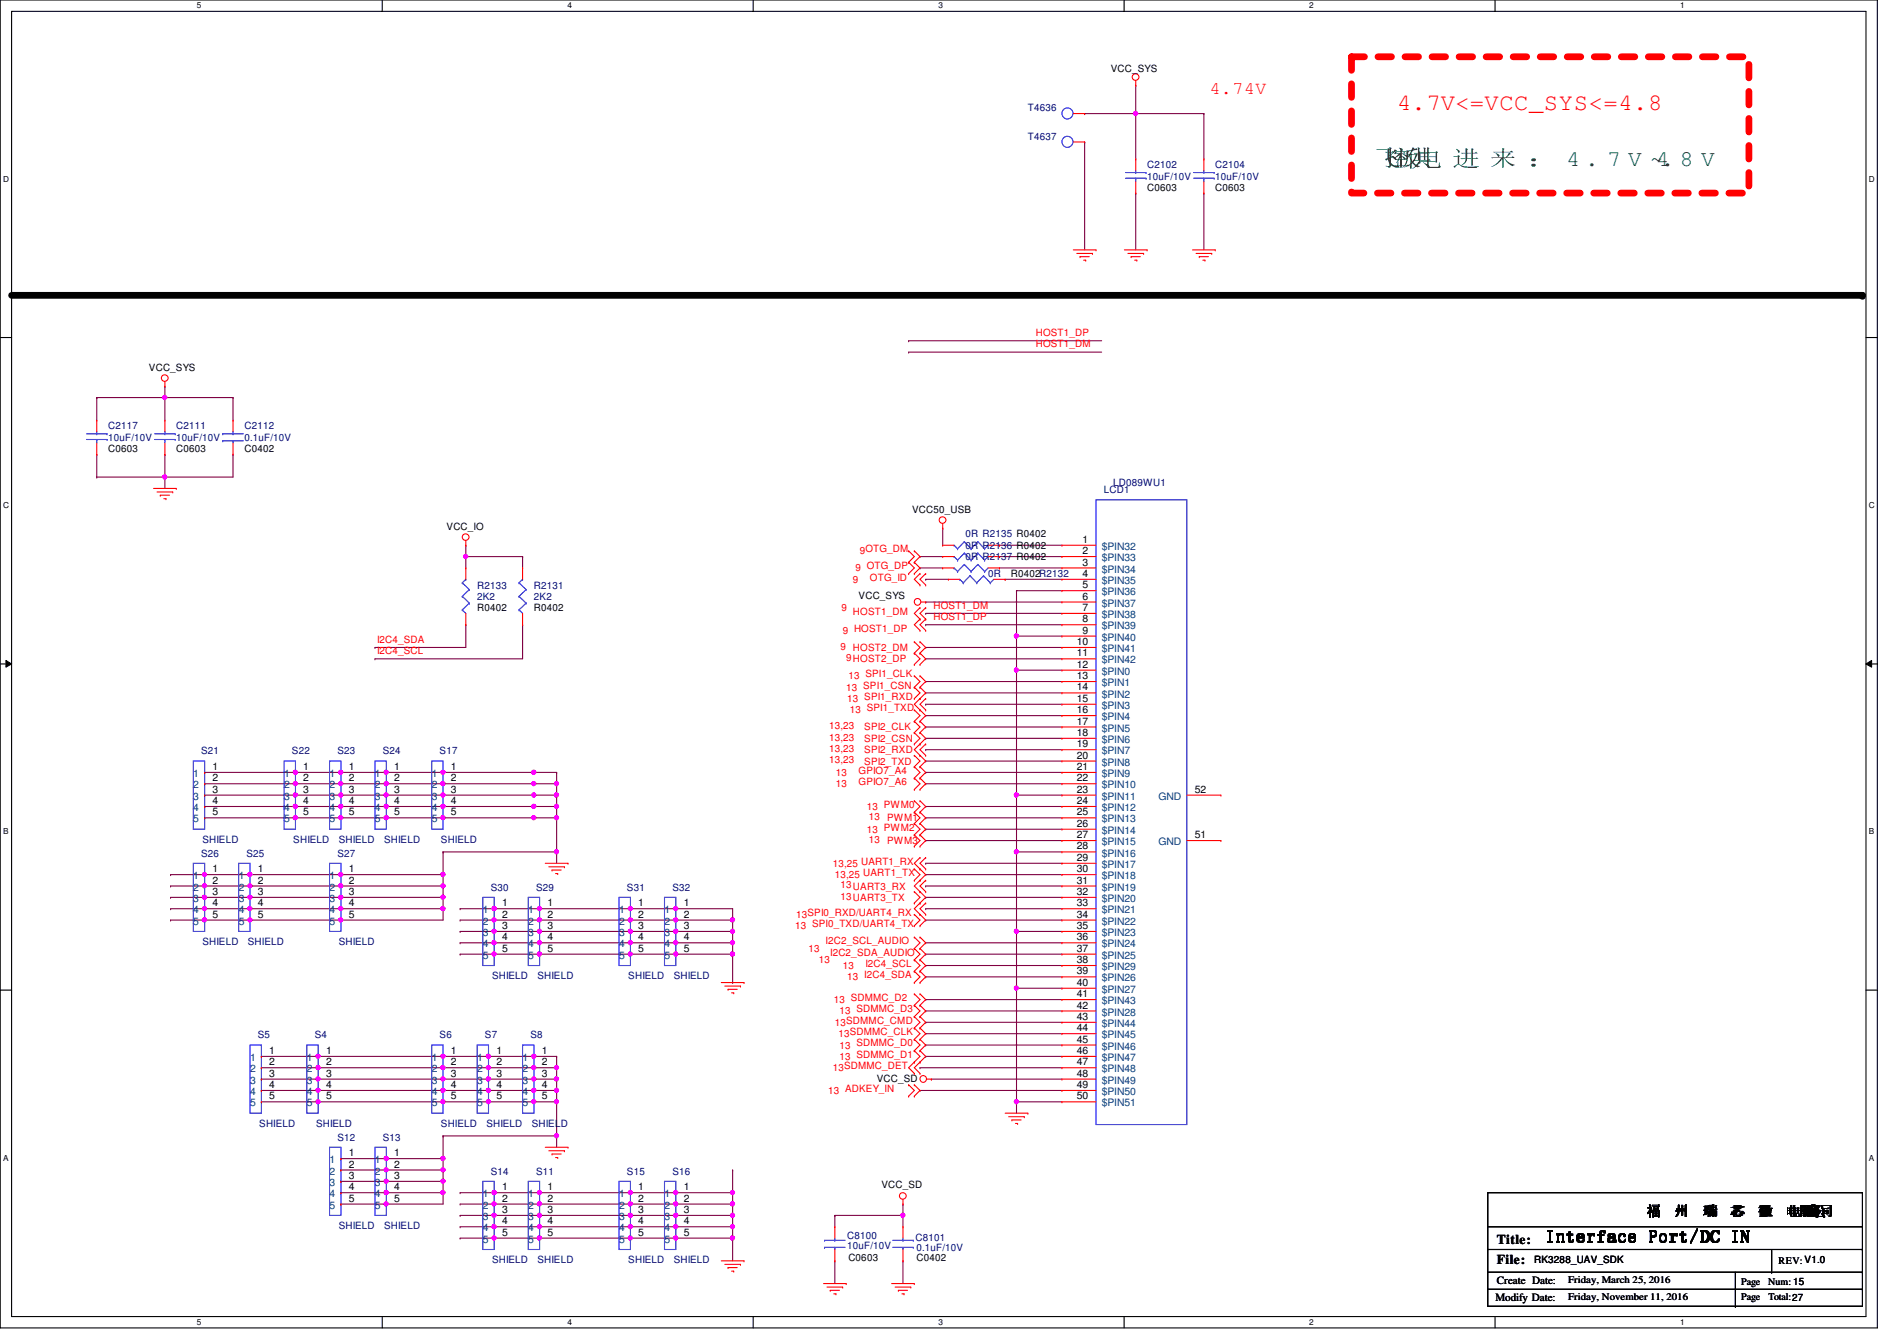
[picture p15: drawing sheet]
<svg xmlns="http://www.w3.org/2000/svg" width="297mm" height="210mm" viewBox="0 0 297 210" stroke-linecap="round" stroke-linejoin="round" font-family="sans-serif">
<defs><g id="words">
<text font-size="3.7" fill="#f00" x="218.7" y="17.2">4.7V&lt;=VCC_SYS&lt;=4.8</text>
<g font-size="3.5" fill="#008000">
<text x="215.2" y="25.9">飞飞飞 飞 飞 ： 4 . 7 V ~4. 8 V</text>
<text x="216.8" y="25.9">飞飞</text>
</g>
<text font-size="2.8" fill="#f00" x="189.4" y="14.7">4.74V</text>
<text font-size="2.8" x="241.9" y="194.5">Interface Port/DC IN</text>
<g font-size="2.2">
<text x="280" y="190.3">电 子司</text>
<text x="282.9" y="190.3">有司</text>
<text x="282.9" y="190.3">限</text>
<text x="282.9" y="190.3">公</text>
<text x="282.9" y="190.3">司</text>
</g>
<g font-size="2.1">
<text x="257.9" y="190.3">福</text>
<text x="262.3" y="190.3">州</text>
<text x="266.6" y="190.3">瑞</text>
<text x="270.9" y="190.3">芯</text>
<text x="275.2" y="190.3">微</text>
<text x="279.5" y="190.3">电子</text>
<text x="281.8" y="190.3">有</text>
<text x="281.9" y="190.3">限公</text>
<text x="234.4" y="194.7">Title:</text>
<text x="234.4" y="197.9">File:</text>
</g>
<g font-size="1.7">
<text x="234.2" y="203.7">Modify Date:</text>
<text x="234.4" y="201">Create Date:</text>
</g>
<g font-size="1.6">
<text x="173.9" y="11.2">VCC_SYS</text>
<text x="179.6" y="29.9">C0603</text>
<text x="190.3" y="29.9">C0603</text>
<text x="23.3" y="58">VCC_SYS</text>
<text x="16.9" y="70.8">C0603</text>
<text x="27.6" y="70.8">C0603</text>
<text x="38.3" y="70.8">C0402</text>
<text x="69.9" y="82.9">VCC_IO</text>
<text x="142.8" y="80.2">VCC50_USB</text>
<text x="169.5" y="85">1</text>
<text x="169.5" y="86.7">2</text>
<text x="169.5" y="88.5">3</text>
<text x="74.7" y="95.7">R0402</text>
<text x="83.6" y="95.7">R0402</text>
<text x="134.4" y="93.7">VCC_SYS</text>
<text x="158.3" y="90.3">R0402R2132</text>
<text x="169.5" y="90.3">4</text>
<text x="169.5" y="92.1">5</text>
<text x="169.5" y="93.9">6</text>
<text x="169.5" y="95.6">7</text>
<text x="168.6" y="101">10</text>
<text x="169.5" y="97.4">8</text>
<text x="169.5" y="99.2">9</text>
<text x="168.6" y="104.5">12</text>
<text x="168.6" y="106.3">13</text>
<text x="168.6" y="102.7">11</text>
<text x="168.6" y="108.1">14</text>
<text x="168.6" y="109.9">15</text>
<text x="168.6" y="111.6">16</text>
<text x="168.6" y="113.4">17</text>
<text x="168.6" y="115.2">18</text>
<text x="168.6" y="117">19</text>
<text x="168.6" y="118.7">20</text>
<text x="33.3" y="120.5">1</text>
<text x="33.3" y="122.3">2</text>
<text x="33.3" y="124.1">3</text>
<text x="33.3" y="125.9">4</text>
<text x="47.5" y="120.5">1</text>
<text x="47.5" y="122.3">2</text>
<text x="47.5" y="124.1">3</text>
<text x="47.5" y="125.9">4</text>
<text x="54.6" y="120.5">1</text>
<text x="54.6" y="122.3">2</text>
<text x="54.6" y="124.1">3</text>
<text x="54.6" y="125.9">4</text>
<text x="61.7" y="120.5">1</text>
<text x="61.7" y="122.3">2</text>
<text x="61.7" y="124.1">3</text>
<text x="61.7" y="125.9">4</text>
<text x="70.6" y="120.5">1</text>
<text x="70.6" y="122.3">2</text>
<text x="70.6" y="124.1">3</text>
<text x="70.6" y="125.9">4</text>
<text x="168.6" y="120.5">21</text>
<text x="168.6" y="122.3">22</text>
<text x="168.6" y="124.1">23</text>
<text x="168.6" y="125.9">24</text>
<text x="187.1" y="124.1">52</text>
<text x="33.3" y="127.6">5</text>
<text x="47.5" y="127.6">5</text>
<text x="54.6" y="127.6">5</text>
<text x="61.7" y="127.6">5</text>
<text x="70.6" y="127.6">5</text>
<text x="168.6" y="127.6">25</text>
<text x="168.6" y="129.4">26</text>
<text x="168.6" y="131.2">27</text>
<text x="187.1" y="131.2">51</text>
<text x="33.3" y="136.5">1</text>
<text x="40.4" y="136.5">1</text>
<text x="54.6" y="136.5">1</text>
<text x="168.6" y="133">28</text>
<text x="168.6" y="134.7">29</text>
<text x="168.6" y="136.5">30</text>
<text x="33.3" y="138.3">2</text>
<text x="33.3" y="140.1">3</text>
<text x="33.3" y="141.9">4</text>
<text x="33.3" y="143.6">5</text>
<text x="40.4" y="138.3">2</text>
<text x="40.4" y="140.1">3</text>
<text x="40.4" y="141.9">4</text>
<text x="40.4" y="143.6">5</text>
<text x="54.6" y="138.3">2</text>
<text x="54.6" y="140.1">3</text>
<text x="54.6" y="141.9">4</text>
<text x="54.6" y="143.6">5</text>
<text x="78.6" y="141.9">1</text>
<text x="78.6" y="143.6">2</text>
<text x="85.7" y="141.9">1</text>
<text x="85.7" y="143.6">2</text>
<text x="99.9" y="141.9">1</text>
<text x="99.9" y="143.6">2</text>
<text x="107.1" y="141.9">1</text>
<text x="107.1" y="143.6">2</text>
<text x="168.6" y="138.3">31</text>
<text x="168.6" y="140.1">32</text>
<text x="168.6" y="141.9">33</text>
<text x="168.6" y="143.6">34</text>
<text x="78.6" y="145.4">3</text>
<text x="78.6" y="147.2">4</text>
<text x="78.6" y="149">5</text>
<text x="85.7" y="145.4">3</text>
<text x="85.7" y="147.2">4</text>
<text x="85.7" y="149">5</text>
<text x="99.9" y="145.4">3</text>
<text x="99.9" y="147.2">4</text>
<text x="99.9" y="149">5</text>
<text x="107.1" y="145.4">3</text>
<text x="107.1" y="147.2">4</text>
<text x="107.1" y="149">5</text>
<text x="168.6" y="145.4">35</text>
<text x="168.6" y="147.2">36</text>
<text x="168.6" y="149">37</text>
<text x="168.6" y="152.5">39</text>
<text x="168.6" y="154.3">40</text>
<text x="168.6" y="150.7">38</text>
<text x="168.6" y="157.9">42</text>
<text x="168.6" y="156.1">41</text>
<text x="168.6" y="159.6">43</text>
<text x="168.6" y="161.4">44</text>
<text x="42.2" y="165">1</text>
<text x="42.2" y="166.8">2</text>
<text x="51.1" y="165">1</text>
<text x="51.1" y="166.8">2</text>
<text x="70.6" y="165">1</text>
<text x="70.6" y="166.8">2</text>
<text x="77.7" y="165">1</text>
<text x="77.7" y="166.8">2</text>
<text x="84.8" y="165">1</text>
<text x="84.8" y="166.8">2</text>
<text x="168.6" y="163.2">45</text>
<text x="168.6" y="165">46</text>
<text x="168.6" y="166.8">47</text>
<text x="42.2" y="168.5">3</text>
<text x="42.2" y="170.3">4</text>
<text x="42.2" y="172.1">5</text>
<text x="51.1" y="168.5">3</text>
<text x="51.1" y="170.3">4</text>
<text x="51.1" y="172.1">5</text>
<text x="70.6" y="168.5">3</text>
<text x="70.6" y="170.3">4</text>
<text x="70.6" y="172.1">5</text>
<text x="77.7" y="168.5">3</text>
<text x="77.7" y="170.3">4</text>
<text x="77.7" y="172.1">5</text>
<text x="84.8" y="168.5">3</text>
<text x="84.8" y="170.3">4</text>
<text x="84.8" y="172.1">5</text>
<text x="137.3" y="169.3">VCC_SD</text>
<text x="168.6" y="168.5">48</text>
<text x="168.6" y="170.3">49</text>
<text x="168.6" y="172.1">50</text>
<text x="54.6" y="181">1</text>
<text x="54.6" y="182.8">2</text>
<text x="54.6" y="184.5">3</text>
<text x="61.7" y="181">1</text>
<text x="61.7" y="182.8">2</text>
<text x="61.7" y="184.5">3</text>
<text x="54.6" y="186.3">4</text>
<text x="54.6" y="188.1">5</text>
<text x="61.7" y="186.3">4</text>
<text x="61.7" y="188.1">5</text>
<text x="78.6" y="186.3">1</text>
<text x="78.6" y="188.1">2</text>
<text x="78.6" y="189.9">3</text>
<text x="78.6" y="191.6">4</text>
<text x="85.7" y="186.3">1</text>
<text x="85.7" y="188.1">2</text>
<text x="85.7" y="189.9">3</text>
<text x="85.7" y="191.6">4</text>
<text x="99.9" y="186.3">1</text>
<text x="99.9" y="188.1">2</text>
<text x="99.9" y="189.9">3</text>
<text x="99.9" y="191.6">4</text>
<text x="107.1" y="186.3">1</text>
<text x="107.1" y="188.1">2</text>
<text x="107.1" y="189.9">3</text>
<text x="107.1" y="191.6">4</text>
<text x="138" y="186">VCC_SD</text>
<text x="78.6" y="193.4">5</text>
<text x="85.7" y="193.4">5</text>
<text x="99.9" y="193.4">5</text>
<text x="107.1" y="193.4">5</text>
<text x="132.8" y="197.4">C0603</text>
<text x="143.5" y="197.4">C0402</text>
<text x="240.2" y="197.7">RK3288_UAV_SDK</text>
<text x="278.5" y="197.9">REV: V1.0</text>
<text x="245.6" y="200.9">Friday, March 25, 2016</text>
<text x="245.6" y="203.5">Friday, November 11, 2016</text>
<text x="272.6" y="201.1">Page</text>
<text x="272.6" y="203.5">Page</text>
<text x="276.9" y="201.1">Num: 15</text>
<text x="276.9" y="203.5">Total:27</text>
</g>
<g font-size="1.6" fill="#000080">
<text x="160.9" y="17.4">T4636</text>
<text x="160.9" y="21.9">T4637</text>
<text x="179.6" y="26.3">C2102</text>
<text x="179.6" y="28.1">10uF/10V</text>
<text x="190.3" y="26.3">C2104</text>
<text x="190.3" y="28.1">10uF/10V</text>
<text x="16.9" y="67.2">C2117</text>
<text x="16.9" y="69">10uF/10V</text>
<text x="27.6" y="67.2">C2111</text>
<text x="27.6" y="69">10uF/10V</text>
<text x="38.3" y="67.2">C2112</text>
<text x="38.3" y="69">0.1uF/10V</text>
<text x="172.8" y="77.2">LCD1</text>
<text x="174.3" y="76.1">LD089WU1</text>
<text x="151.2" y="84.1">0R R2135 R0402</text>
<text x="151.2" y="85.9">0R R2136 R0402</text>
<text x="151.2" y="87.7">0R R2137 R0402</text>
<text x="74.7" y="92.1">R2133</text>
<text x="74.7" y="93.9">2K2</text>
<text x="83.6" y="92.1">R2131</text>
<text x="83.6" y="93.9">2K2</text>
<text x="154.7" y="90.3">0R</text>
<text x="31.5" y="118.1">S21</text>
<text x="45.7" y="118.1">S22</text>
<text x="52.8" y="118.1">S23</text>
<text x="59.9" y="118.1">S24</text>
<text x="68.8" y="118.1">S17</text>
<text x="31.7" y="132">SHIELD</text>
<text x="45.9" y="132">SHIELD</text>
<text x="53" y="132">SHIELD</text>
<text x="60.2" y="132">SHIELD</text>
<text x="69" y="132">SHIELD</text>
<text x="31.5" y="134.1">S26</text>
<text x="38.6" y="134.1">S25</text>
<text x="52.8" y="134.1">S27</text>
<text x="76.8" y="139.4">S30</text>
<text x="83.9" y="139.4">S29</text>
<text x="98.2" y="139.4">S31</text>
<text x="105.3" y="139.4">S32</text>
<text x="31.7" y="148">SHIELD</text>
<text x="38.8" y="148">SHIELD</text>
<text x="53" y="148">SHIELD</text>
<text x="77" y="153.3">SHIELD</text>
<text x="84.2" y="153.3">SHIELD</text>
<text x="98.4" y="153.3">SHIELD</text>
<text x="105.5" y="153.3">SHIELD</text>
<text x="40.4" y="162.5">S5</text>
<text x="49.3" y="162.5">S4</text>
<text x="68.8" y="162.5">S6</text>
<text x="75.9" y="162.5">S7</text>
<text x="83.1" y="162.5">S8</text>
<text x="40.6" y="176.4">SHIELD</text>
<text x="49.5" y="176.4">SHIELD</text>
<text x="52.8" y="178.5">S12</text>
<text x="59.9" y="178.5">S13</text>
<text x="69" y="176.4">SHIELD</text>
<text x="76.2" y="176.4">SHIELD</text>
<text x="83.3" y="176.4">SHIELD</text>
<text x="76.8" y="183.9">S14</text>
<text x="83.9" y="183.9">S11</text>
<text x="98.2" y="183.9">S15</text>
<text x="105.3" y="183.9">S16</text>
<text x="53" y="192.4">SHIELD</text>
<text x="60.2" y="192.4">SHIELD</text>
<text x="77" y="197.7">SHIELD</text>
<text x="84.2" y="197.7">SHIELD</text>
<text x="98.4" y="197.7">SHIELD</text>
<text x="105.5" y="197.7">SHIELD</text>
<text x="132.7" y="194">C8100</text>
<text x="132.7" y="195.6">10uF/10V</text>
<text x="143.3" y="194.2">C8101</text>
<text x="143.5" y="195.8">0.1uF/10V</text>
</g>
<g font-size="1.6" fill="#f00">
<text x="162.2" y="52.6">HOST1_DP</text>
<text x="162.2" y="54.4">HOST1_DM</text>
<text x="133.9" y="89.5">9 OTG_DP</text>
<text x="134.6" y="86.8">9OTG_DM</text>
<text x="131.8" y="95.7">9</text>
<text x="133.6" y="91.2">9</text>
<text x="136.2" y="90.9">OTG_ID</text>
<text x="146.2" y="95.2">HOST1_DM</text>
<text x="59.1" y="100.6">I2C4_SDA</text>
<text x="131.6" y="101.7">9 HOST2_DM</text>
<text x="131.9" y="99.2">9 HOST1_DP</text>
<text x="133.6" y="96.2">HOST1_DM</text>
<text x="146.2" y="97">HOST1_DP</text>
<text x="59.1" y="102.4">I2C4_SCL</text>
<text x="132.5" y="103.5">9HOST2_DP</text>
<text x="132.8" y="106.3">13 SPI1_CLK</text>
<text x="132.5" y="108.1">13 SPI1_CSN</text>
<text x="132.7" y="109.9">13 SPI1_RXD</text>
<text x="133.1" y="111.7">13 SPI1_TXD</text>
<text x="129.8" y="114.2">13,23</text>
<text x="129.8" y="116">13,23</text>
<text x="129.8" y="119.5">13,23</text>
<text x="129.8" y="117.7">13,23</text>
<text x="135.3" y="114.3">SPI2_CLK</text>
<text x="135.3" y="116.1">SPI2_CSN</text>
<text x="135.3" y="119.7">SPI2_TXD</text>
<text x="135.3" y="117.9">SPI2_RXD</text>
<text x="130.9" y="121.5">13</text>
<text x="130.9" y="123.2">13</text>
<text x="134.4" y="121.1">GPIO7_A4</text>
<text x="134.4" y="122.9">GPIO7_A6</text>
<text x="135.7" y="126.8">13 PWM0</text>
<text x="135.7" y="130.3">13 PWM2</text>
<text x="136.1" y="128.4">13 PWM1</text>
<text x="136.1" y="132">13 PWM3</text>
<text x="130.4" y="135.7">13,25 UART1_RX</text>
<text x="130.7" y="137.5">13,25 UART1_TX</text>
<text x="124.7" y="143.7">13SPI0_RXD/UART4_RX</text>
<text x="131.6" y="139.1">13UART3_RX</text>
<text x="131.6" y="140.8">13UART3_TX</text>
<text x="124.5" y="145.5">13 SPI0_TXD/UART4_TX</text>
<text x="126.6" y="149">13</text>
<text x="129.3" y="147.8">I2C2_SCL_AUDIO</text>
<text x="130" y="149.6">I2C2_SDA_AUDIO</text>
<text x="128.2" y="150.8">13</text>
<text x="131.9" y="151.7">13</text>
<text x="132.7" y="153.5">13 I2C4_SDA</text>
<text x="135.5" y="151.3">I2C4_SCL</text>
<text x="130.6" y="157">13 SDMMC_D2</text>
<text x="130.7" y="160.6">13SDMMC_CMD</text>
<text x="131.4" y="158.8">13 SDMMC_D3</text>
<text x="130.4" y="167.7">13SDMMC_DET</text>
<text x="131.3" y="162.3">13SDMMC_CLK</text>
<text x="131.4" y="164.1">13 SDMMC_D0</text>
<text x="131.4" y="165.9">13 SDMMC_D1</text>
<text x="129.7" y="171.2">13 ADKEY_IN</text>
</g>
<g font-size="1.6" fill="#004080">
<text x="172.5" y="86.1">$PIN32</text>
<text x="172.5" y="87.8">$PIN33</text>
<text x="172.5" y="89.6">$PIN34</text>
<text x="172.5" y="91.4">$PIN35</text>
<text x="172.5" y="93.2">$PIN36</text>
<text x="172.5" y="95">$PIN37</text>
<text x="172.5" y="96.7">$PIN38</text>
<text x="172.5" y="98.5">$PIN39</text>
<text x="172.5" y="100.3">$PIN40</text>
<text x="172.5" y="105.6">$PIN0</text>
<text x="172.5" y="107.4">$PIN1</text>
<text x="172.5" y="102.1">$PIN41</text>
<text x="172.5" y="103.8">$PIN42</text>
<text x="172.5" y="109.2">$PIN2</text>
<text x="172.5" y="111">$PIN3</text>
<text x="172.5" y="112.7">$PIN4</text>
<text x="172.5" y="114.5">$PIN5</text>
<text x="172.5" y="116.3">$PIN6</text>
<text x="172.5" y="118.1">$PIN7</text>
<text x="172.5" y="119.8">$PIN8</text>
<text x="30.3" y="121.6">1</text>
<text x="30.3" y="123.4">2</text>
<text x="30.3" y="125.2">3</text>
<text x="44.5" y="121.6">1</text>
<text x="44.5" y="123.4">2</text>
<text x="44.5" y="125.2">3</text>
<text x="51.6" y="121.6">1</text>
<text x="51.6" y="123.4">2</text>
<text x="51.6" y="125.2">3</text>
<text x="58.7" y="121.6">1</text>
<text x="58.7" y="123.4">2</text>
<text x="58.7" y="125.2">3</text>
<text x="67.6" y="121.6">1</text>
<text x="67.6" y="123.4">2</text>
<text x="67.6" y="125.2">3</text>
<text x="172.5" y="121.6">$PIN9</text>
<text x="172.5" y="123.4">$PIN10</text>
<text x="172.5" y="125.2">$PIN11</text>
<text x="181.4" y="125.2">GND</text>
<text x="30.3" y="127">4</text>
<text x="30.3" y="128.7">5</text>
<text x="44.5" y="127">4</text>
<text x="44.5" y="128.7">5</text>
<text x="51.6" y="127">4</text>
<text x="51.6" y="128.7">5</text>
<text x="58.7" y="127">4</text>
<text x="58.7" y="128.7">5</text>
<text x="67.6" y="127">4</text>
<text x="67.6" y="128.7">5</text>
<text x="172.5" y="127">$PIN12</text>
<text x="172.5" y="128.7">$PIN13</text>
<text x="172.5" y="130.5">$PIN14</text>
<text x="30.3" y="137.6">1</text>
<text x="37.4" y="137.6">1</text>
<text x="51.6" y="137.6">1</text>
<text x="172.5" y="132.3">$PIN15</text>
<text x="172.5" y="134.1">$PIN16</text>
<text x="172.5" y="135.8">$PIN17</text>
<text x="172.5" y="137.6">$PIN18</text>
<text x="181.4" y="132.3">GND</text>
<text x="30.3" y="139.4">2</text>
<text x="30.3" y="141.2">3</text>
<text x="30.3" y="143">4</text>
<text x="37.4" y="139.4">2</text>
<text x="37.4" y="141.2">3</text>
<text x="37.4" y="143">4</text>
<text x="51.6" y="139.4">2</text>
<text x="51.6" y="141.2">3</text>
<text x="51.6" y="143">4</text>
<text x="75.6" y="143">1</text>
<text x="82.7" y="143">1</text>
<text x="96.9" y="143">1</text>
<text x="104.1" y="143">1</text>
<text x="172.5" y="139.4">$PIN19</text>
<text x="172.5" y="141.2">$PIN20</text>
<text x="172.5" y="143">$PIN21</text>
<text x="30.3" y="144.7">5</text>
<text x="37.4" y="144.7">5</text>
<text x="51.6" y="144.7">5</text>
<text x="75.6" y="144.7">2</text>
<text x="75.6" y="146.5">3</text>
<text x="75.6" y="148.3">4</text>
<text x="82.7" y="144.7">2</text>
<text x="82.7" y="146.5">3</text>
<text x="82.7" y="148.3">4</text>
<text x="96.9" y="144.7">2</text>
<text x="96.9" y="146.5">3</text>
<text x="96.9" y="148.3">4</text>
<text x="104.1" y="144.7">2</text>
<text x="104.1" y="146.5">3</text>
<text x="104.1" y="148.3">4</text>
<text x="172.5" y="144.7">$PIN22</text>
<text x="172.5" y="146.5">$PIN23</text>
<text x="172.5" y="148.3">$PIN24</text>
<text x="75.6" y="150.1">5</text>
<text x="82.7" y="150.1">5</text>
<text x="96.9" y="150.1">5</text>
<text x="104.1" y="150.1">5</text>
<text x="172.5" y="150.1">$PIN25</text>
<text x="172.5" y="153.6">$PIN26</text>
<text x="172.5" y="155.4">$PIN27</text>
<text x="172.5" y="151.8">$PIN29</text>
<text x="172.5" y="159">$PIN28</text>
<text x="172.5" y="157.2">$PIN43</text>
<text x="172.5" y="160.7">$PIN44</text>
<text x="39.2" y="166.1">1</text>
<text x="39.2" y="167.9">2</text>
<text x="48" y="166.1">1</text>
<text x="48" y="167.9">2</text>
<text x="67.6" y="166.1">1</text>
<text x="67.6" y="167.9">2</text>
<text x="74.7" y="166.1">1</text>
<text x="74.7" y="167.9">2</text>
<text x="81.8" y="166.1">1</text>
<text x="81.8" y="167.9">2</text>
<text x="172.5" y="162.5">$PIN45</text>
<text x="172.5" y="164.3">$PIN46</text>
<text x="172.5" y="166.1">$PIN47</text>
<text x="172.5" y="167.9">$PIN48</text>
<text x="39.2" y="169.6">3</text>
<text x="39.2" y="171.4">4</text>
<text x="39.2" y="173.2">5</text>
<text x="48" y="169.6">3</text>
<text x="48" y="171.4">4</text>
<text x="48" y="173.2">5</text>
<text x="67.6" y="169.6">3</text>
<text x="67.6" y="171.4">4</text>
<text x="67.6" y="173.2">5</text>
<text x="74.7" y="169.6">3</text>
<text x="74.7" y="171.4">4</text>
<text x="74.7" y="173.2">5</text>
<text x="81.8" y="169.6">3</text>
<text x="81.8" y="171.4">4</text>
<text x="81.8" y="173.2">5</text>
<text x="172.5" y="169.6">$PIN49</text>
<text x="172.5" y="171.4">$PIN50</text>
<text x="172.5" y="173.2">$PIN51</text>
<text x="51.6" y="182.1">1</text>
<text x="51.6" y="183.9">2</text>
<text x="51.6" y="185.6">3</text>
<text x="58.7" y="182.1">1</text>
<text x="58.7" y="183.9">2</text>
<text x="58.7" y="185.6">3</text>
<text x="51.6" y="187.4">4</text>
<text x="51.6" y="189.2">5</text>
<text x="58.7" y="187.4">4</text>
<text x="58.7" y="189.2">5</text>
<text x="75.6" y="187.4">1</text>
<text x="75.6" y="189.2">2</text>
<text x="75.6" y="191">3</text>
<text x="82.7" y="187.4">1</text>
<text x="82.7" y="189.2">2</text>
<text x="82.7" y="191">3</text>
<text x="96.9" y="187.4">1</text>
<text x="96.9" y="189.2">2</text>
<text x="96.9" y="191">3</text>
<text x="104.1" y="187.4">1</text>
<text x="104.1" y="189.2">2</text>
<text x="104.1" y="191">3</text>
<text x="75.6" y="192.7">4</text>
<text x="75.6" y="194.5">5</text>
<text x="82.7" y="192.7">4</text>
<text x="82.7" y="194.5">5</text>
<text x="96.9" y="192.7">4</text>
<text x="96.9" y="194.5">5</text>
<text x="104.1" y="192.7">4</text>
<text x="104.1" y="194.5">5</text>
</g>
<g font-size="1.3">
<text x="30.8" y="1.3">5</text>
<text x="88.9" y="1.3">4</text>
<text x="146.9" y="1.3">3</text>
<text x="205" y="1.3">2</text>
<text x="263.1" y="1.3">1</text>
<text x=".5" y="28.4">D</text>
<text x="292.6" y="28.4">D</text>
<text x=".5" y="79.5">C</text>
<text x="292.6" y="79.5">C</text>
<text x=".5" y="130.6">B</text>
<text x="292.6" y="130.6">B</text>
<text x=".5" y="181.7">A</text>
<text x="292.6" y="181.7">A</text>
<text x="30.8" y="207.4">5</text>
<text x="88.9" y="207.4">4</text>
<text x="146.9" y="207.4">3</text>
<text x="205" y="207.4">2</text>
<text x="263.1" y="207.4">1</text>
</g>
</g></defs>
<path d="M0 0h294v207.9h-294zM1.8 1.8h290.4v204.3h-290.4z" fill="none" stroke="#000" stroke-width=".17"/>
<g fill="#fff">
<path d="M30.8 .2h.7v1.4h-.7z"/>
<path d="M30.8 206.2h.7v1.4h-.7z"/>
</g>
<path d="M59.9 0v1.8M59.9 206.1v1.8" fill="none" stroke="#000" stroke-width=".17"/>
<g fill="#fff">
<path d="M88.9 .2h.6v1.4h-.6z"/>
<path d="M88.9 206.2h.6v1.4h-.6z"/>
</g>
<path d="M117.9 0v1.8M117.9 206.1v1.8" fill="none" stroke="#000" stroke-width=".17"/>
<g fill="#fff">
<path d="M146.9 .2h.7v1.4h-.7z"/>
<path d="M146.9 206.2h.7v1.4h-.7z"/>
</g>
<path d="M176 0v1.8M176 206.1v1.8" fill="none" stroke="#000" stroke-width=".17"/>
<g fill="#fff">
<path d="M205 .2h.7v1.4h-.7z"/>
<path d="M205 206.2h.7v1.4h-.7z"/>
</g>
<path d="M234.1 0v1.8M234.1 206.1v1.8" fill="none" stroke="#000" stroke-width=".17"/>
<g fill="#fff">
<path d="M263.1 .2h.7v1.4h-.7z"/>
<path d="M263.1 206.2h.7v1.4h-.7z"/>
<path d="M.5 27.3h.9v1.4h-.9z"/>
<path d="M292.6 27.3h.9v1.4h-.9z"/>
<path d="M.5 78.4h.9v1.4h-.9z"/>
<path d="M292.6 78.4h.9v1.4h-.9z"/>
</g>
<path d="M0 52.8h1.8M292.2 52.8h1.8" fill="none" stroke="#000" stroke-width=".17"/>
<g fill="#fff">
<path d="M.5 129.5h.8v1.4h-.8z"/>
<path d="M292.6 129.5h.9v1.4h-.9z"/>
</g>
<path d="M0 103.9h1.8M292.2 103.9h1.8" fill="none" stroke="#000" stroke-width=".17"/>
<path d="M.9 103.4l.9 .5-.9 .5zM292.2 103.9l.9-.5v1z" fill="#000"/>
<path d="M.9 103.4l.9 .5-.9 .5zM292.2 103.9l.9-.5v1z" fill="none" stroke="#000" stroke-width=".16"/>
<g fill="#fff">
<path d="M.5 180.5h.8v1.4h-.8z"/>
<path d="M292.6 180.5h.9v1.4h-.9z"/>
</g>
<path d="M0 155h1.8M292.2 155h1.8" fill="none" stroke="#000" stroke-width=".17"/>
<path d="M211.6 8.9h62.3v21.3h-62.3z" fill="none" stroke="#f00" stroke-width="1.1" stroke-dasharray="2.1 2.1"/>
<path d="M1.8 46.2h289.8" fill="none" stroke="#000" stroke-width="1.1"/>
<circle cx="291.6" cy="46.2" r=".53" fill="#000"/>
<path d="M177.8 17.8h.1M177.8 17.8h10.7M188.5 17.8h.1M188.5 17.8v7.1M188.5 30.2h.1M188.5 30.2v8.9" fill="none" stroke="#800040" stroke-width=".17"/>
<circle cx="177.8" cy="17.8" r=".32" fill="#f0f"/>
<circle cx="177.8" cy="17.8" r=".32" fill="none" stroke="#f0f" stroke-width=".17"/>
<path d="M177.8 17.8h.1M177.8 17.8v7.1M177.8 30.2h.1M177.8 30.2v8.9M72.9 85.3h.1M72.9 85.3v1.8h8.9M81.8 87.1h.1M81.8 87.1v1.8" fill="none" stroke="#800040" stroke-width=".17"/>
<circle cx="72.9" cy="87.1" r=".32" fill="#f0f"/>
<circle cx="72.9" cy="87.1" r=".32" fill="none" stroke="#f0f" stroke-width=".17"/>
<g fill="none" stroke="#800040" stroke-width=".17">
<path d="M15.2 62.2h.1M15.2 62.2h21.3M25.8 71.1h.1M25.8 60.5h.1M25.8 62.2h.1M25.8 74.7h.1M25.8 60.5v5.3M25.8 71.1v5.4M36.5 62.2h.1M36.5 71.1h.1M36.5 62.2v3.6M36.5 71.1v3.6h-10.7"/>
<path d="M72.9 87.1h.1M72.9 97.8h.1M72.9 87.1v1.8M72.9 97.8v3.5h-14.2M81.8 97.8h.1M81.8 97.8v5.3h-23.1M58.7 101.3h.1M58.7 103.1h.1"/>
</g>
<circle cx="25.8" cy="62.2" r=".32" fill="#f0f"/>
<circle cx="25.8" cy="62.2" r=".32" fill="none" stroke="#f0f" stroke-width=".17"/>
<path d="M15.2 62.2h.1M15.2 71.1h.1M15.2 74.7h.1M15.2 62.2v3.6M15.2 71.1v3.6M15.2 74.7h10.6" fill="none" stroke="#800040" stroke-width=".17"/>
<circle cx="25.8" cy="74.6" r=".32" fill="#f0f"/>
<circle cx="25.8" cy="74.6" r=".32" fill="none" stroke="#f0f" stroke-width=".17"/>
<g fill="none" stroke="#800040" stroke-width=".17">
<path d="M142.3 53.3h.1M142.3 55.1h.1M142.3 53.3h30.2M142.3 55.1h30.2M144.1 87.1h.1M144.1 88.9h.1M144.1 87.1h3.5M144.1 88.9h3.5M144.9 94.2h.1M144.9 96h.1M144.9 97.8h.1M144.9 90.7h.1"/>
<path d="M144.9 94.2h21.4M144.9 96h21.4M144.9 97.8h21.4M144.9 90.7h3.6M147.6 82.7h.1M147.6 82.7v2.6M156.5 85.3h.1M156.5 87.1h.1M156.5 88.9h.1M156.5 85.3h9.8M156.5 87.1h9.8M156.5 88.9h9.8"/>
<path d="M157.4 90.7h.1M157.4 90.7h8.9M159.2 92.5h.1M159.2 92.5h7.1M144.9 103.1h.1M144.9 101.3h.1M144.9 108.5h.1M144.9 106.7h.1M144.9 112h.1M144.9 110.2h.1M144.9 115.6h.1M144.9 113.8h.1"/>
<path d="M144.9 119.1h.1M144.9 117.3h.1M144.9 103.1h21.4M144.9 101.3h21.4M144.9 108.5h21.4M144.9 106.7h21.4M144.9 112h21.4M144.9 110.2h21.4M144.9 115.6h21.4M144.9 113.8h21.4M144.9 119.1h21.4M144.9 117.3h21.4"/>
<path d="M144.9 120.9h.1M144.9 126.2h.1M144.9 128h.1M144.9 129.8h.1M144.9 131.6h.1M144.9 135.1h.1M144.9 136.9h.1M144.9 138.7h.1M144.9 122.7h.1M144.9 120.9h21.4M144.9 126.2h21.4M144.9 128h21.4"/>
<path d="M144.9 129.8h21.4M144.9 131.6h21.4M144.9 135.1h21.4M144.9 136.9h21.4M144.9 138.7h21.4M144.9 122.7h21.4M144.9 140.5h.1M144.9 142.2h.1M144.9 144h.1M144.9 147.6h.1M144.9 149.4h.1M144.9 151.1h.1"/>
<path d="M144.9 152.9h.1M144.9 158.2h.1M144.9 156.5h.1M144.9 140.5h21.4M144.9 142.2h21.4M144.9 144h21.4M144.9 147.6h21.4M144.9 149.4h21.4M144.9 151.1h21.4M144.9 152.9h21.4M144.9 158.2h21.4M144.9 156.5h21.4"/>
<path d="M144.1 167.1h.1M144.1 167.1h22.2M144.9 160h.1M144.9 161.8h.1M144.9 163.6h.1M144.9 165.4h.1M144.9 160h21.4M144.9 161.8h21.4M144.9 163.6h21.4M144.9 165.4h21.4M145.8 168.9h.1M145.8 168.9h20.5"/>
<path d="M159.2 172.5h.1M159.2 172.5v1.7"/>
</g>
<circle cx="159.1" cy="172.4" r=".32" fill="#f0f"/>
<circle cx="159.1" cy="172.4" r=".32" fill="none" stroke="#f0f" stroke-width=".17"/>
<path d="M159.2 99.6h.1M159.2 92.5h.1M159.2 99.6h7.1M159.2 92.5v12.4M159.2 104.9h.1M159.2 104.9h7.1" fill="none" stroke="#800040" stroke-width=".17"/>
<circle cx="159.1" cy="99.5" r=".32" fill="#f0f"/>
<circle cx="159.1" cy="99.5" r=".32" fill="none" stroke="#f0f" stroke-width=".17"/>
<path d="M159.2 104.9h.1M159.2 104.9v19.6M159.2 124.5h.1M159.2 124.5h7.1" fill="none" stroke="#800040" stroke-width=".17"/>
<circle cx="159.1" cy="104.9" r=".32" fill="#f0f"/>
<circle cx="159.1" cy="104.9" r=".32" fill="none" stroke="#f0f" stroke-width=".17"/>
<path d="M159.2 133.3h.1M159.2 124.5h.1M159.2 133.3h7.1M159.2 124.5v8.8" fill="none" stroke="#800040" stroke-width=".17"/>
<circle cx="159.1" cy="124.4" r=".32" fill="#f0f"/>
<circle cx="159.1" cy="124.4" r=".32" fill="none" stroke="#f0f" stroke-width=".17"/>
<path d="M159.2 133.3h.1M159.2 133.3v12.5M159.2 145.8h.1M159.2 145.8h7.1" fill="none" stroke="#800040" stroke-width=".17"/>
<circle cx="159.1" cy="133.3" r=".32" fill="#f0f"/>
<circle cx="159.1" cy="133.3" r=".32" fill="none" stroke="#f0f" stroke-width=".17"/>
<path d="M159.2 154.7h.1M159.2 145.8h.1M159.2 154.7h7.1M159.2 145.8v8.9" fill="none" stroke="#800040" stroke-width=".17"/>
<circle cx="159.1" cy="145.8" r=".32" fill="#f0f"/>
<circle cx="159.1" cy="145.8" r=".32" fill="none" stroke="#f0f" stroke-width=".17"/>
<path d="M159.2 154.7h.1M159.2 154.7v17.8" fill="none" stroke="#800040" stroke-width=".17"/>
<circle cx="159.1" cy="154.7" r=".32" fill="#f0f"/>
<circle cx="159.1" cy="154.7" r=".32" fill="none" stroke="#f0f" stroke-width=".17"/>
<path d="M159.2 172.5h.1M159.2 172.5h7.1M130.7 197.4h.1M130.7 190.2h.1M130.7 190.2v1.8M130.7 197.4v3.5M130.7 190.2h10.7M141.4 197.4h.1M141.4 190.2h.1M141.4 190.2v1.8M141.4 197.4v3.5" fill="none" stroke="#800040" stroke-width=".17"/>
<circle cx="141.4" cy="190.2" r=".32" fill="#f0f"/>
<circle cx="141.4" cy="190.2" r=".32" fill="none" stroke="#f0f" stroke-width=".17"/>
<path d="M169.8 17.8h.1M177.8 13.3h.1M177.8 13.3v4.5h-8M169.8 22.2h.1M169.8 22.2v16.9M87.2 167.1h.1M87.2 167.1v1.8M144.1 170.7h.1M144.1 170.7h22.2M141.4 188.5h.1M141.4 188.5v1.7" fill="none" stroke="#800040" stroke-width=".17"/>
<circle cx="87.1" cy="167.1" r=".32" fill="#f0f"/>
<circle cx="87.1" cy="167.1" r=".32" fill="none" stroke="#f0f" stroke-width=".17"/>
<path d="M69.4 181.4h.1M69.4 181.4v1.7" fill="none" stroke="#800040" stroke-width=".17"/>
<circle cx="69.4" cy="183.1" r=".32" fill="#f0f"/>
<circle cx="69.4" cy="183.1" r=".32" fill="none" stroke="#f0f" stroke-width=".17"/>
<circle cx="69.4" cy="181.3" r=".32" fill="#f0f"/>
<circle cx="69.4" cy="181.3" r=".32" fill="none" stroke="#f0f" stroke-width=".17"/>
<path d="M87.2 170.7h.1M87.2 165.4h.1M87.2 172.5h.1M87.2 165.4v1.7M87.2 170.7v7.1" fill="none" stroke="#800040" stroke-width=".17"/>
<circle cx="87.1" cy="177.8" r=".32" fill="#f0f"/>
<circle cx="87.1" cy="177.8" r=".32" fill="none" stroke="#f0f" stroke-width=".17"/>
<circle cx="87.1" cy="172.4" r=".32" fill="#f0f"/>
<circle cx="87.1" cy="172.4" r=".32" fill="none" stroke="#f0f" stroke-width=".17"/>
<path d="M69.4 168.9h.1M69.4 168.9h7.1" fill="none" stroke="#800040" stroke-width=".17"/>
<circle cx="69.4" cy="168.9" r=".32" fill="#f0f"/>
<circle cx="69.4" cy="168.9" r=".32" fill="none" stroke="#f0f" stroke-width=".17"/>
<path d="M76.5 168.9h.1M76.5 168.9h7.1" fill="none" stroke="#800040" stroke-width=".17"/>
<circle cx="83.6" cy="168.9" r=".32" fill="#f0f"/>
<circle cx="83.6" cy="168.9" r=".32" fill="none" stroke="#f0f" stroke-width=".17"/>
<circle cx="76.5" cy="168.9" r=".32" fill="#f0f"/>
<circle cx="76.5" cy="168.9" r=".32" fill="none" stroke="#f0f" stroke-width=".17"/>
<path d="M53.4 188.5h.1M53.4 188.5h7.1" fill="none" stroke="#800040" stroke-width=".17"/>
<circle cx="60.5" cy="188.4" r=".32" fill="#f0f"/>
<circle cx="60.5" cy="188.4" r=".32" fill="none" stroke="#f0f" stroke-width=".17"/>
<path d="M76.5 165.4h.1M76.5 165.4h7.1" fill="none" stroke="#800040" stroke-width=".17"/>
<circle cx="83.6" cy="165.3" r=".32" fill="#f0f"/>
<circle cx="83.6" cy="165.3" r=".32" fill="none" stroke="#f0f" stroke-width=".17"/>
<circle cx="76.5" cy="165.3" r=".32" fill="#f0f"/>
<circle cx="76.5" cy="165.3" r=".32" fill="none" stroke="#f0f" stroke-width=".17"/>
<path d="M53.4 181.4h.1M53.4 181.4h7.1" fill="none" stroke="#800040" stroke-width=".17"/>
<circle cx="60.5" cy="181.3" r=".32" fill="#f0f"/>
<circle cx="60.5" cy="181.3" r=".32" fill="none" stroke="#f0f" stroke-width=".17"/>
<path d="M53.4 184.9h.1M53.4 184.9h7.1" fill="none" stroke="#800040" stroke-width=".17"/>
<circle cx="60.5" cy="184.9" r=".32" fill="#f0f"/>
<circle cx="60.5" cy="184.9" r=".32" fill="none" stroke="#f0f" stroke-width=".17"/>
<path d="M53.4 186.7h.1M53.4 186.7h7.1" fill="none" stroke="#800040" stroke-width=".17"/>
<circle cx="60.5" cy="186.7" r=".32" fill="#f0f"/>
<circle cx="60.5" cy="186.7" r=".32" fill="none" stroke="#f0f" stroke-width=".17"/>
<path d="M49.8 168.9h.1M49.8 168.9h19.6" fill="none" stroke="#800040" stroke-width=".17"/>
<circle cx="49.8" cy="168.9" r=".32" fill="#f0f"/>
<circle cx="49.8" cy="168.9" r=".32" fill="none" stroke="#f0f" stroke-width=".17"/>
<path d="M83.6 168.9h.1M83.6 168.9h3.6" fill="none" stroke="#800040" stroke-width=".17"/>
<circle cx="87.1" cy="168.9" r=".32" fill="#f0f"/>
<circle cx="87.1" cy="168.9" r=".32" fill="none" stroke="#f0f" stroke-width=".17"/>
<path d="M76.5 170.7h.1M76.5 170.7h7.1" fill="none" stroke="#800040" stroke-width=".17"/>
<circle cx="83.6" cy="170.7" r=".32" fill="#f0f"/>
<circle cx="83.6" cy="170.7" r=".32" fill="none" stroke="#f0f" stroke-width=".17"/>
<circle cx="76.5" cy="170.7" r=".32" fill="#f0f"/>
<circle cx="76.5" cy="170.7" r=".32" fill="none" stroke="#f0f" stroke-width=".17"/>
<path d="M69.4 170.7h.1M69.4 170.7h7.1" fill="none" stroke="#800040" stroke-width=".17"/>
<circle cx="69.4" cy="170.7" r=".32" fill="#f0f"/>
<circle cx="69.4" cy="170.7" r=".32" fill="none" stroke="#f0f" stroke-width=".17"/>
<path d="M83.6 170.7h.1M83.6 170.7h3.6" fill="none" stroke="#800040" stroke-width=".17"/>
<circle cx="87.1" cy="170.7" r=".32" fill="#f0f"/>
<circle cx="87.1" cy="170.7" r=".32" fill="none" stroke="#f0f" stroke-width=".17"/>
<path d="M49.8 170.7h.1M49.8 170.7h19.6" fill="none" stroke="#800040" stroke-width=".17"/>
<circle cx="49.8" cy="170.7" r=".32" fill="#f0f"/>
<circle cx="49.8" cy="170.7" r=".32" fill="none" stroke="#f0f" stroke-width=".17"/>
<path d="M49.8 172.5h.1M49.8 172.5h19.6M83.6 172.5h.1M83.6 172.5h3.6" fill="none" stroke="#800040" stroke-width=".17"/>
<circle cx="69.4" cy="172.4" r=".32" fill="#f0f"/>
<circle cx="69.4" cy="172.4" r=".32" fill="none" stroke="#f0f" stroke-width=".17"/>
<circle cx="49.8" cy="172.4" r=".32" fill="#f0f"/>
<circle cx="49.8" cy="172.4" r=".32" fill="none" stroke="#f0f" stroke-width=".17"/>
<path d="M76.5 172.5h.1M76.5 172.5h7.1" fill="none" stroke="#800040" stroke-width=".17"/>
<circle cx="83.6" cy="172.4" r=".32" fill="#f0f"/>
<circle cx="83.6" cy="172.4" r=".32" fill="none" stroke="#f0f" stroke-width=".17"/>
<circle cx="76.5" cy="172.4" r=".32" fill="#f0f"/>
<circle cx="76.5" cy="172.4" r=".32" fill="none" stroke="#f0f" stroke-width=".17"/>
<path d="M69.4 165.4h.1M69.4 165.4h7.1" fill="none" stroke="#800040" stroke-width=".17"/>
<circle cx="69.4" cy="165.3" r=".32" fill="#f0f"/>
<circle cx="69.4" cy="165.3" r=".32" fill="none" stroke="#f0f" stroke-width=".17"/>
<path d="M49.8 165.4h.1M49.8 165.4h19.6M69.4 172.5h.1M69.4 172.5h7.1M87.2 168.9h.1M87.2 168.9v1.8" fill="none" stroke="#800040" stroke-width=".17"/>
<circle cx="49.8" cy="165.3" r=".32" fill="#f0f"/>
<circle cx="49.8" cy="165.3" r=".32" fill="none" stroke="#f0f" stroke-width=".17"/>
<path d="M69.4 167.1h.1M69.4 167.1h14.2M76.5 167.1h.1M83.6 165.4h.1M83.6 165.4h3.6" fill="none" stroke="#800040" stroke-width=".17"/>
<circle cx="83.6" cy="167.1" r=".32" fill="#f0f"/>
<circle cx="83.6" cy="167.1" r=".32" fill="none" stroke="#f0f" stroke-width=".17"/>
<circle cx="76.5" cy="167.1" r=".32" fill="#f0f"/>
<circle cx="76.5" cy="167.1" r=".32" fill="none" stroke="#f0f" stroke-width=".17"/>
<path d="M49.8 167.1h.1M49.8 167.1h19.6M83.6 167.1h.1M83.6 167.1h3.6" fill="none" stroke="#800040" stroke-width=".17"/>
<circle cx="69.4" cy="167.1" r=".32" fill="#f0f"/>
<circle cx="69.4" cy="167.1" r=".32" fill="none" stroke="#f0f" stroke-width=".17"/>
<circle cx="49.8" cy="167.1" r=".32" fill="#f0f"/>
<circle cx="49.8" cy="167.1" r=".32" fill="none" stroke="#f0f" stroke-width=".17"/>
<path d="M53.4 183.1h.1M53.4 183.1h7.1M60.5 186.7h.1M60.5 184.9h.1M60.5 181.4h.1M60.5 188.5h.1M60.5 186.7h8.9M60.5 184.9h8.9M60.5 181.4h8.9M60.5 188.5h8.9" fill="none" stroke="#800040" stroke-width=".17"/>
<circle cx="60.5" cy="183.1" r=".32" fill="#f0f"/>
<circle cx="60.5" cy="183.1" r=".32" fill="none" stroke="#f0f" stroke-width=".17"/>
<path d="M69.4 177.8h.1M69.4 177.8h17.8M69.4 177.8v3.6M87.2 177.8h.1M87.2 177.8v1.8M60.5 183.1h.1M60.5 183.1h8.9M69.4 184.9h.1M69.4 184.9v1.8" fill="none" stroke="#800040" stroke-width=".17"/>
<circle cx="69.4" cy="184.9" r=".32" fill="#f0f"/>
<circle cx="69.4" cy="184.9" r=".32" fill="none" stroke="#f0f" stroke-width=".17"/>
<path d="M69.4 183.1h.1M69.4 186.7h.1M69.4 183.1v1.8M69.4 186.7v1.8" fill="none" stroke="#800040" stroke-width=".17"/>
<circle cx="69.4" cy="186.7" r=".32" fill="#f0f"/>
<circle cx="69.4" cy="186.7" r=".32" fill="none" stroke="#f0f" stroke-width=".17"/>
<path d="M114.7 186.7h.1M114.7 186.7v1.8" fill="none" stroke="#800040" stroke-width=".17"/>
<circle cx="114.7" cy="188.4" r=".32" fill="#f0f"/>
<circle cx="114.7" cy="188.4" r=".32" fill="none" stroke="#f0f" stroke-width=".17"/>
<circle cx="114.7" cy="186.7" r=".32" fill="#f0f"/>
<circle cx="114.7" cy="186.7" r=".32" fill="none" stroke="#f0f" stroke-width=".17"/>
<path d="M98.7 192h.1M98.7 192h7.1" fill="none" stroke="#800040" stroke-width=".17"/>
<circle cx="105.8" cy="192" r=".32" fill="#f0f"/>
<circle cx="105.8" cy="192" r=".32" fill="none" stroke="#f0f" stroke-width=".17"/>
<circle cx="98.7" cy="192" r=".32" fill="#f0f"/>
<circle cx="98.7" cy="192" r=".32" fill="none" stroke="#f0f" stroke-width=".17"/>
<path d="M98.7 190.2h.1M98.7 190.2h7.1" fill="none" stroke="#800040" stroke-width=".17"/>
<circle cx="105.8" cy="190.2" r=".32" fill="#f0f"/>
<circle cx="105.8" cy="190.2" r=".32" fill="none" stroke="#f0f" stroke-width=".17"/>
<circle cx="98.7" cy="190.2" r=".32" fill="#f0f"/>
<circle cx="98.7" cy="190.2" r=".32" fill="none" stroke="#f0f" stroke-width=".17"/>
<path d="M98.7 186.7h.1M98.7 186.7h7.1" fill="none" stroke="#800040" stroke-width=".17"/>
<circle cx="105.8" cy="186.7" r=".32" fill="#f0f"/>
<circle cx="105.8" cy="186.7" r=".32" fill="none" stroke="#f0f" stroke-width=".17"/>
<circle cx="98.7" cy="186.7" r=".32" fill="#f0f"/>
<circle cx="98.7" cy="186.7" r=".32" fill="none" stroke="#f0f" stroke-width=".17"/>
<path d="M98.7 193.8h.1M98.7 193.8h7.1" fill="none" stroke="#800040" stroke-width=".17"/>
<circle cx="105.8" cy="193.8" r=".32" fill="#f0f"/>
<circle cx="105.8" cy="193.8" r=".32" fill="none" stroke="#f0f" stroke-width=".17"/>
<circle cx="98.7" cy="193.8" r=".32" fill="#f0f"/>
<circle cx="98.7" cy="193.8" r=".32" fill="none" stroke="#f0f" stroke-width=".17"/>
<path d="M72 193.8h.1M72 190.2h.1M72 192h.1M72 188.5h.1M72 186.7h.1M72 193.8h5.4M72 190.2h12.5M72 192h5.4M72 188.5h5.4M72 186.7h5.4M77.4 190.2h.1" fill="none" stroke="#800040" stroke-width=".17"/>
<circle cx="84.5" cy="190.2" r=".32" fill="#f0f"/>
<circle cx="84.5" cy="190.2" r=".32" fill="none" stroke="#f0f" stroke-width=".17"/>
<circle cx="77.4" cy="190.2" r=".32" fill="#f0f"/>
<circle cx="77.4" cy="190.2" r=".32" fill="none" stroke="#f0f" stroke-width=".17"/>
<path d="M77.4 192h.1M77.4 192h7.1M84.5 186.7h.1M84.5 190.2h.1M84.5 186.7h14.2M84.5 190.2h14.2M105.8 186.7h.1M105.8 190.2h.1M105.8 186.7h8.9M105.8 190.2h8.9" fill="none" stroke="#800040" stroke-width=".17"/>
<circle cx="84.5" cy="192" r=".32" fill="#f0f"/>
<circle cx="84.5" cy="192" r=".32" fill="none" stroke="#f0f" stroke-width=".17"/>
<circle cx="77.4" cy="192" r=".32" fill="#f0f"/>
<circle cx="77.4" cy="192" r=".32" fill="none" stroke="#f0f" stroke-width=".17"/>
<path d="M77.4 193.8h.1M77.4 193.8h7.1M84.5 192h.1M84.5 192h14.2M105.8 192h.1M105.8 192h8.9" fill="none" stroke="#800040" stroke-width=".17"/>
<circle cx="84.5" cy="193.8" r=".32" fill="#f0f"/>
<circle cx="84.5" cy="193.8" r=".32" fill="none" stroke="#f0f" stroke-width=".17"/>
<circle cx="77.4" cy="193.8" r=".32" fill="#f0f"/>
<circle cx="77.4" cy="193.8" r=".32" fill="none" stroke="#f0f" stroke-width=".17"/>
<path d="M84.5 193.8h.1M84.5 193.8h14.2M105.8 193.8h.1M105.8 193.8h8.9" fill="none" stroke="#800040" stroke-width=".17"/>
<circle cx="114.7" cy="193.8" r=".32" fill="#f0f"/>
<circle cx="114.7" cy="193.8" r=".32" fill="none" stroke="#f0f" stroke-width=".17"/>
<path d="M77.4 186.7h.1M77.4 186.7h7.1" fill="none" stroke="#800040" stroke-width=".17"/>
<circle cx="84.5" cy="186.7" r=".32" fill="#f0f"/>
<circle cx="84.5" cy="186.7" r=".32" fill="none" stroke="#f0f" stroke-width=".17"/>
<circle cx="77.4" cy="186.7" r=".32" fill="#f0f"/>
<circle cx="77.4" cy="186.7" r=".32" fill="none" stroke="#f0f" stroke-width=".17"/>
<path d="M77.4 188.5h.1M77.4 188.5h7.1" fill="none" stroke="#800040" stroke-width=".17"/>
<circle cx="84.5" cy="188.4" r=".32" fill="#f0f"/>
<circle cx="84.5" cy="188.4" r=".32" fill="none" stroke="#f0f" stroke-width=".17"/>
<circle cx="77.4" cy="188.4" r=".32" fill="#f0f"/>
<circle cx="77.4" cy="188.4" r=".32" fill="none" stroke="#f0f" stroke-width=".17"/>
<path d="M84.5 188.5h.1M84.5 188.5h30.2M98.7 188.5h.1M105.8 188.5h.1" fill="none" stroke="#800040" stroke-width=".17"/>
<circle cx="105.8" cy="188.4" r=".32" fill="#f0f"/>
<circle cx="105.8" cy="188.4" r=".32" fill="none" stroke="#f0f" stroke-width=".17"/>
<circle cx="98.7" cy="188.4" r=".32" fill="#f0f"/>
<circle cx="98.7" cy="188.4" r=".32" fill="none" stroke="#f0f" stroke-width=".17"/>
<path d="M114.7 183.1h.1M114.7 192h.1M114.7 183.1v3.6M114.7 192v1.8" fill="none" stroke="#800040" stroke-width=".17"/>
<circle cx="114.7" cy="192" r=".32" fill="#f0f"/>
<circle cx="114.7" cy="192" r=".32" fill="none" stroke="#f0f" stroke-width=".17"/>
<path d="M114.7 188.5h.1M114.7 190.2h.1M114.7 188.5v3.5" fill="none" stroke="#800040" stroke-width=".17"/>
<circle cx="114.7" cy="190.2" r=".32" fill="#f0f"/>
<circle cx="114.7" cy="190.2" r=".32" fill="none" stroke="#f0f" stroke-width=".17"/>
<path d="M87.2 128h.1M87.2 128v5.3" fill="none" stroke="#800040" stroke-width=".17"/>
<circle cx="87.1" cy="133.3" r=".32" fill="#f0f"/>
<circle cx="87.1" cy="133.3" r=".32" fill="none" stroke="#f0f" stroke-width=".17"/>
<circle cx="87.1" cy="128" r=".32" fill="#f0f"/>
<circle cx="87.1" cy="128" r=".32" fill="none" stroke="#f0f" stroke-width=".17"/>
<path d="M69.4 136.9h.1M69.4 136.9v1.8M87.2 120.9h.1M87.2 126.2h.1M87.2 120.9v1.8M87.2 126.2v1.8" fill="none" stroke="#800040" stroke-width=".17"/>
<circle cx="69.4" cy="138.7" r=".32" fill="#f0f"/>
<circle cx="69.4" cy="138.7" r=".32" fill="none" stroke="#f0f" stroke-width=".17"/>
<circle cx="69.4" cy="136.9" r=".32" fill="#f0f"/>
<circle cx="69.4" cy="136.9" r=".32" fill="none" stroke="#f0f" stroke-width=".17"/>
<path d="M87.2 122.7h.1M87.2 122.7v1.8" fill="none" stroke="#800040" stroke-width=".17"/>
<circle cx="87.1" cy="122.7" r=".32" fill="#f0f"/>
<circle cx="87.1" cy="122.7" r=".32" fill="none" stroke="#f0f" stroke-width=".17"/>
<path d="M46.3 124.5h.1M46.3 124.5h14.2M53.4 124.5h.1" fill="none" stroke="#800040" stroke-width=".17"/>
<circle cx="60.5" cy="124.4" r=".32" fill="#f0f"/>
<circle cx="60.5" cy="124.4" r=".32" fill="none" stroke="#f0f" stroke-width=".17"/>
<circle cx="53.4" cy="124.4" r=".32" fill="#f0f"/>
<circle cx="53.4" cy="124.4" r=".32" fill="none" stroke="#f0f" stroke-width=".17"/>
<path d="M83.6 124.5h.1M83.6 124.5h3.6" fill="none" stroke="#800040" stroke-width=".17"/>
<circle cx="87.1" cy="124.4" r=".32" fill="#f0f"/>
<circle cx="87.1" cy="124.4" r=".32" fill="none" stroke="#f0f" stroke-width=".17"/>
<circle cx="83.6" cy="124.4" r=".32" fill="#f0f"/>
<circle cx="83.6" cy="124.4" r=".32" fill="none" stroke="#f0f" stroke-width=".17"/>
<path d="M32 124.5h.1M32 124.5h14.3M60.5 124.5h.1M60.5 124.5h8.9" fill="none" stroke="#800040" stroke-width=".17"/>
<circle cx="46.2" cy="124.4" r=".32" fill="#f0f"/>
<circle cx="46.2" cy="124.4" r=".32" fill="none" stroke="#f0f" stroke-width=".17"/>
<path d="M83.6 126.2h.1M83.6 126.2h3.6" fill="none" stroke="#800040" stroke-width=".17"/>
<circle cx="87.1" cy="126.2" r=".32" fill="#f0f"/>
<circle cx="87.1" cy="126.2" r=".32" fill="none" stroke="#f0f" stroke-width=".17"/>
<circle cx="83.6" cy="126.2" r=".32" fill="#f0f"/>
<circle cx="83.6" cy="126.2" r=".32" fill="none" stroke="#f0f" stroke-width=".17"/>
<path d="M53.4 126.2h.1M53.4 126.2h7.1" fill="none" stroke="#800040" stroke-width=".17"/>
<circle cx="60.5" cy="126.2" r=".32" fill="#f0f"/>
<circle cx="60.5" cy="126.2" r=".32" fill="none" stroke="#f0f" stroke-width=".17"/>
<circle cx="53.4" cy="126.2" r=".32" fill="#f0f"/>
<circle cx="53.4" cy="126.2" r=".32" fill="none" stroke="#f0f" stroke-width=".17"/>
<path d="M32 126.2h.1M32 126.2h21.4M46.3 126.2h.1" fill="none" stroke="#800040" stroke-width=".17"/>
<circle cx="46.2" cy="126.2" r=".32" fill="#f0f"/>
<circle cx="46.2" cy="126.2" r=".32" fill="none" stroke="#f0f" stroke-width=".17"/>
<path d="M32 128h.1M32 128h14.3M60.5 126.2h.1M60.5 128h.1M60.5 126.2h8.9M60.5 128h8.9" fill="none" stroke="#800040" stroke-width=".17"/>
<circle cx="69.4" cy="128" r=".32" fill="#f0f"/>
<circle cx="69.4" cy="128" r=".32" fill="none" stroke="#f0f" stroke-width=".17"/>
<path d="M83.6 128h.1M83.6 128h3.6" fill="none" stroke="#800040" stroke-width=".17"/>
<circle cx="83.6" cy="128" r=".32" fill="#f0f"/>
<circle cx="83.6" cy="128" r=".32" fill="none" stroke="#f0f" stroke-width=".17"/>
<path d="M53.4 128h.1M53.4 128h7.1" fill="none" stroke="#800040" stroke-width=".17"/>
<circle cx="60.5" cy="128" r=".32" fill="#f0f"/>
<circle cx="60.5" cy="128" r=".32" fill="none" stroke="#f0f" stroke-width=".17"/>
<circle cx="53.4" cy="128" r=".32" fill="#f0f"/>
<circle cx="53.4" cy="128" r=".32" fill="none" stroke="#f0f" stroke-width=".17"/>
<path d="M46.3 128h.1M46.3 128h7.1" fill="none" stroke="#800040" stroke-width=".17"/>
<circle cx="46.2" cy="128" r=".32" fill="#f0f"/>
<circle cx="46.2" cy="128" r=".32" fill="none" stroke="#f0f" stroke-width=".17"/>
<path d="M83.6 120.9h.1M83.6 120.9h3.6" fill="none" stroke="#800040" stroke-width=".17"/>
<circle cx="83.6" cy="120.9" r=".32" fill="#f0f"/>
<circle cx="83.6" cy="120.9" r=".32" fill="none" stroke="#f0f" stroke-width=".17"/>
<path d="M46.3 120.9h.1M46.3 120.9h7.1M60.5 120.9h.1M60.5 120.9h8.9" fill="none" stroke="#800040" stroke-width=".17"/>
<circle cx="46.2" cy="120.9" r=".32" fill="#f0f"/>
<circle cx="46.2" cy="120.9" r=".32" fill="none" stroke="#f0f" stroke-width=".17"/>
<path d="M53.4 120.9h.1M53.4 120.9h7.1" fill="none" stroke="#800040" stroke-width=".17"/>
<circle cx="60.5" cy="120.9" r=".32" fill="#f0f"/>
<circle cx="60.5" cy="120.9" r=".32" fill="none" stroke="#f0f" stroke-width=".17"/>
<circle cx="53.4" cy="120.9" r=".32" fill="#f0f"/>
<circle cx="53.4" cy="120.9" r=".32" fill="none" stroke="#f0f" stroke-width=".17"/>
<path d="M32 120.9h.1M32 120.9h14.3M83.6 122.7h.1M83.6 122.7h3.6M87.2 124.5h.1M87.2 124.5v1.7" fill="none" stroke="#800040" stroke-width=".17"/>
<circle cx="83.6" cy="122.7" r=".32" fill="#f0f"/>
<circle cx="83.6" cy="122.7" r=".32" fill="none" stroke="#f0f" stroke-width=".17"/>
<path d="M32 122.7h.1M32 122.7h21.4M46.3 122.7h.1" fill="none" stroke="#800040" stroke-width=".17"/>
<circle cx="46.2" cy="122.7" r=".32" fill="#f0f"/>
<circle cx="46.2" cy="122.7" r=".32" fill="none" stroke="#f0f" stroke-width=".17"/>
<path d="M60.5 122.7h.1M60.5 122.7h8.9" fill="none" stroke="#800040" stroke-width=".17"/>
<circle cx="69.4" cy="122.7" r=".32" fill="#f0f"/>
<circle cx="69.4" cy="122.7" r=".32" fill="none" stroke="#f0f" stroke-width=".17"/>
<path d="M53.4 122.7h.1M53.4 122.7h7.1" fill="none" stroke="#800040" stroke-width=".17"/>
<circle cx="60.5" cy="122.7" r=".32" fill="#f0f"/>
<circle cx="60.5" cy="122.7" r=".32" fill="none" stroke="#f0f" stroke-width=".17"/>
<circle cx="53.4" cy="122.7" r=".32" fill="#f0f"/>
<circle cx="53.4" cy="122.7" r=".32" fill="none" stroke="#f0f" stroke-width=".17"/>
<path d="M26.7 138.7h.1M26.7 136.9h.1M26.7 138.7h5.3M26.7 136.9h5.3M26.7 144h.1M26.7 140.5h.1M26.7 142.2h.1M26.7 144h5.3M26.7 140.5h12.5M26.7 142.2h5.3M32 140.5h.1" fill="none" stroke="#800040" stroke-width=".17"/>
<circle cx="39.1" cy="140.4" r=".32" fill="#f0f"/>
<circle cx="39.1" cy="140.4" r=".32" fill="none" stroke="#f0f" stroke-width=".17"/>
<circle cx="32" cy="140.4" r=".32" fill="#f0f"/>
<circle cx="32" cy="140.4" r=".32" fill="none" stroke="#f0f" stroke-width=".17"/>
<path d="M53.4 136.9h.1M53.4 136.9h16" fill="none" stroke="#800040" stroke-width=".17"/>
<circle cx="53.4" cy="136.9" r=".32" fill="#f0f"/>
<circle cx="53.4" cy="136.9" r=".32" fill="none" stroke="#f0f" stroke-width=".17"/>
<path d="M39.2 136.9h.1M39.2 136.9h14.2M53.4 140.5h.1M53.4 140.5h16" fill="none" stroke="#800040" stroke-width=".17"/>
<circle cx="53.4" cy="140.4" r=".32" fill="#f0f"/>
<circle cx="53.4" cy="140.4" r=".32" fill="none" stroke="#f0f" stroke-width=".17"/>
<path d="M32 142.2h.1M32 142.2h7.2M39.2 140.5h.1M39.2 140.5h14.2" fill="none" stroke="#800040" stroke-width=".17"/>
<circle cx="39.1" cy="142.2" r=".32" fill="#f0f"/>
<circle cx="39.1" cy="142.2" r=".32" fill="none" stroke="#f0f" stroke-width=".17"/>
<circle cx="32" cy="142.2" r=".32" fill="#f0f"/>
<circle cx="32" cy="142.2" r=".32" fill="none" stroke="#f0f" stroke-width=".17"/>
<path d="M53.4 142.2h.1M53.4 142.2h16" fill="none" stroke="#800040" stroke-width=".17"/>
<circle cx="53.4" cy="142.2" r=".32" fill="#f0f"/>
<circle cx="53.4" cy="142.2" r=".32" fill="none" stroke="#f0f" stroke-width=".17"/>
<path d="M32 144h.1M32 144h7.2M39.2 142.2h.1M39.2 142.2h14.2" fill="none" stroke="#800040" stroke-width=".17"/>
<circle cx="39.1" cy="144" r=".32" fill="#f0f"/>
<circle cx="39.1" cy="144" r=".32" fill="none" stroke="#f0f" stroke-width=".17"/>
<circle cx="32" cy="144" r=".32" fill="#f0f"/>
<circle cx="32" cy="144" r=".32" fill="none" stroke="#f0f" stroke-width=".17"/>
<path d="M39.2 144h.1M39.2 144h30.2M53.4 144h.1" fill="none" stroke="#800040" stroke-width=".17"/>
<circle cx="53.4" cy="144" r=".32" fill="#f0f"/>
<circle cx="53.4" cy="144" r=".32" fill="none" stroke="#f0f" stroke-width=".17"/>
<path d="M32 136.9h.1M32 136.9h7.2" fill="none" stroke="#800040" stroke-width=".17"/>
<circle cx="39.1" cy="136.9" r=".32" fill="#f0f"/>
<circle cx="39.1" cy="136.9" r=".32" fill="none" stroke="#f0f" stroke-width=".17"/>
<circle cx="32" cy="136.9" r=".32" fill="#f0f"/>
<circle cx="32" cy="136.9" r=".32" fill="none" stroke="#f0f" stroke-width=".17"/>
<path d="M32 138.7h.1M32 138.7h7.2" fill="none" stroke="#800040" stroke-width=".17"/>
<circle cx="39.1" cy="138.7" r=".32" fill="#f0f"/>
<circle cx="39.1" cy="138.7" r=".32" fill="none" stroke="#f0f" stroke-width=".17"/>
<circle cx="32" cy="138.7" r=".32" fill="#f0f"/>
<circle cx="32" cy="138.7" r=".32" fill="none" stroke="#f0f" stroke-width=".17"/>
<path d="M39.2 138.7h.1M39.2 138.7h30.2M53.4 138.7h.1" fill="none" stroke="#800040" stroke-width=".17"/>
<circle cx="53.4" cy="138.7" r=".32" fill="#f0f"/>
<circle cx="53.4" cy="138.7" r=".32" fill="none" stroke="#f0f" stroke-width=".17"/>
<path d="M69.4 133.3h.1M69.4 133.3v3.6M69.4 133.3h17.8M87.2 133.3h.1M87.2 133.3v1.8M69.4 142.2h.1M69.4 142.2v1.8" fill="none" stroke="#800040" stroke-width=".17"/>
<circle cx="69.4" cy="142.2" r=".32" fill="#f0f"/>
<circle cx="69.4" cy="142.2" r=".32" fill="none" stroke="#f0f" stroke-width=".17"/>
<path d="M69.4 138.7h.1M69.4 138.7v3.5M69.4 140.5h.1" fill="none" stroke="#800040" stroke-width=".17"/>
<circle cx="69.4" cy="140.4" r=".32" fill="#f0f"/>
<circle cx="69.4" cy="140.4" r=".32" fill="none" stroke="#f0f" stroke-width=".17"/>
<path d="M98.7 147.6h.1M98.7 147.6h7.1" fill="none" stroke="#800040" stroke-width=".17"/>
<circle cx="105.8" cy="147.5" r=".32" fill="#f0f"/>
<circle cx="105.8" cy="147.5" r=".32" fill="none" stroke="#f0f" stroke-width=".17"/>
<circle cx="98.7" cy="147.5" r=".32" fill="#f0f"/>
<circle cx="98.7" cy="147.5" r=".32" fill="none" stroke="#f0f" stroke-width=".17"/>
<path d="M72 142.2h.1M72 144h.1M72 147.6h.1M72 145.8h.1M72 149.4h.1M72 142.2h5.4M72 144h5.4M72 147.6h5.4M72 145.8h5.4M72 149.4h5.4M98.7 149.4h.1M98.7 149.4h7.1" fill="none" stroke="#800040" stroke-width=".17"/>
<circle cx="105.8" cy="149.3" r=".32" fill="#f0f"/>
<circle cx="105.8" cy="149.3" r=".32" fill="none" stroke="#f0f" stroke-width=".17"/>
<circle cx="98.7" cy="149.3" r=".32" fill="#f0f"/>
<circle cx="98.7" cy="149.3" r=".32" fill="none" stroke="#f0f" stroke-width=".17"/>
<path d="M98.7 142.2h.1M98.7 142.2h7.1" fill="none" stroke="#800040" stroke-width=".17"/>
<circle cx="105.8" cy="142.2" r=".32" fill="#f0f"/>
<circle cx="105.8" cy="142.2" r=".32" fill="none" stroke="#f0f" stroke-width=".17"/>
<circle cx="98.7" cy="142.2" r=".32" fill="#f0f"/>
<circle cx="98.7" cy="142.2" r=".32" fill="none" stroke="#f0f" stroke-width=".17"/>
<path d="M98.7 145.8h.1M98.7 145.8h7.1" fill="none" stroke="#800040" stroke-width=".17"/>
<circle cx="105.8" cy="145.8" r=".32" fill="#f0f"/>
<circle cx="105.8" cy="145.8" r=".32" fill="none" stroke="#f0f" stroke-width=".17"/>
<circle cx="98.7" cy="145.8" r=".32" fill="#f0f"/>
<circle cx="98.7" cy="145.8" r=".32" fill="none" stroke="#f0f" stroke-width=".17"/>
<path d="M84.5 147.6h.1M84.5 147.6h14.2M105.8 147.6h.1M105.8 147.6h8.9" fill="none" stroke="#800040" stroke-width=".17"/>
<circle cx="114.7" cy="147.5" r=".32" fill="#f0f"/>
<circle cx="114.7" cy="147.5" r=".32" fill="none" stroke="#f0f" stroke-width=".17"/>
<path d="M77.4 147.6h.1M77.4 147.6h7.1" fill="none" stroke="#800040" stroke-width=".17"/>
<circle cx="84.5" cy="147.5" r=".32" fill="#f0f"/>
<circle cx="84.5" cy="147.5" r=".32" fill="none" stroke="#f0f" stroke-width=".17"/>
<circle cx="77.4" cy="147.5" r=".32" fill="#f0f"/>
<circle cx="77.4" cy="147.5" r=".32" fill="none" stroke="#f0f" stroke-width=".17"/>
<path d="M84.5 145.8h.1M84.5 145.8h14.2M105.8 145.8h.1M105.8 145.8h8.9" fill="none" stroke="#800040" stroke-width=".17"/>
<circle cx="114.7" cy="145.8" r=".32" fill="#f0f"/>
<circle cx="114.7" cy="145.8" r=".32" fill="none" stroke="#f0f" stroke-width=".17"/>
<path d="M77.4 145.8h.1M77.4 145.8h7.1M84.5 142.2h.1M84.5 142.2h14.2M105.8 142.2h.1M105.8 142.2h8.9" fill="none" stroke="#800040" stroke-width=".17"/>
<circle cx="84.5" cy="145.8" r=".32" fill="#f0f"/>
<circle cx="84.5" cy="145.8" r=".32" fill="none" stroke="#f0f" stroke-width=".17"/>
<circle cx="77.4" cy="145.8" r=".32" fill="#f0f"/>
<circle cx="77.4" cy="145.8" r=".32" fill="none" stroke="#f0f" stroke-width=".17"/>
<path d="M105.8 149.4h.1M105.8 149.4h8.9" fill="none" stroke="#800040" stroke-width=".17"/>
<circle cx="114.7" cy="149.3" r=".32" fill="#f0f"/>
<circle cx="114.7" cy="149.3" r=".32" fill="none" stroke="#f0f" stroke-width=".17"/>
<path d="M77.4 149.4h.1M77.4 149.4h21.3M84.5 149.4h.1" fill="none" stroke="#800040" stroke-width=".17"/>
<circle cx="84.5" cy="149.3" r=".32" fill="#f0f"/>
<circle cx="84.5" cy="149.3" r=".32" fill="none" stroke="#f0f" stroke-width=".17"/>
<circle cx="77.4" cy="149.3" r=".32" fill="#f0f"/>
<circle cx="77.4" cy="149.3" r=".32" fill="none" stroke="#f0f" stroke-width=".17"/>
<path d="M77.4 144h.1M77.4 144h7.1" fill="none" stroke="#800040" stroke-width=".17"/>
<circle cx="84.5" cy="144" r=".32" fill="#f0f"/>
<circle cx="84.5" cy="144" r=".32" fill="none" stroke="#f0f" stroke-width=".17"/>
<circle cx="77.4" cy="144" r=".32" fill="#f0f"/>
<circle cx="77.4" cy="144" r=".32" fill="none" stroke="#f0f" stroke-width=".17"/>
<path d="M77.4 142.2h.1M77.4 142.2h7.1" fill="none" stroke="#800040" stroke-width=".17"/>
<circle cx="84.5" cy="142.2" r=".32" fill="#f0f"/>
<circle cx="84.5" cy="142.2" r=".32" fill="none" stroke="#f0f" stroke-width=".17"/>
<circle cx="77.4" cy="142.2" r=".32" fill="#f0f"/>
<circle cx="77.4" cy="142.2" r=".32" fill="none" stroke="#f0f" stroke-width=".17"/>
<path d="M98.7 144h.1M98.7 144h7.1" fill="none" stroke="#800040" stroke-width=".17"/>
<circle cx="105.8" cy="144" r=".32" fill="#f0f"/>
<circle cx="105.8" cy="144" r=".32" fill="none" stroke="#f0f" stroke-width=".17"/>
<circle cx="98.7" cy="144" r=".32" fill="#f0f"/>
<circle cx="98.7" cy="144" r=".32" fill="none" stroke="#f0f" stroke-width=".17"/>
<path d="M105.8 144h.1M105.8 144h8.9" fill="none" stroke="#800040" stroke-width=".17"/>
<circle cx="114.7" cy="144" r=".32" fill="#f0f"/>
<circle cx="114.7" cy="144" r=".32" fill="none" stroke="#f0f" stroke-width=".17"/>
<path d="M69.4 120.9h.1M69.4 120.9h14.2M84.5 144h.1M84.5 144h14.2M114.7 144h.1M114.7 145.8h.1M114.7 149.4h.1M114.7 153.8h.1M114.7 147.6h.1M114.7 142.2v11.6M114.7 193.8h.1M114.7 193.8v3.6" fill="none" stroke="#800040" stroke-width=".17"/>
<circle cx="69.4" cy="120.9" r=".32" fill="#f0f"/>
<circle cx="69.4" cy="120.9" r=".32" fill="none" stroke="#f0f" stroke-width=".17"/>
<path d="M69.4 124.5h.1M69.4 124.5h14.2" fill="none" stroke="#800040" stroke-width=".17"/>
<circle cx="69.4" cy="124.4" r=".32" fill="#f0f"/>
<circle cx="69.4" cy="124.4" r=".32" fill="none" stroke="#f0f" stroke-width=".17"/>
<path d="M69.4 126.2h.1M69.4 126.2h14.2" fill="none" stroke="#800040" stroke-width=".17"/>
<circle cx="69.4" cy="126.2" r=".32" fill="#f0f"/>
<circle cx="69.4" cy="126.2" r=".32" fill="none" stroke="#f0f" stroke-width=".17"/>
<g fill="none" stroke="#800040" stroke-width=".17">
<path d="M69.4 128h.1M69.4 122.7h.1M69.4 128h14.2M69.4 122.7h14.2M40.9 165.4h.1M40.9 167.1h.1M40.9 168.9h.1M40.9 170.7h.1M40.9 172.5h.1M40.9 165.4h8.9M40.9 167.1h8.9M40.9 168.9h8.9"/>
<path d="M40.9 170.7h8.9M40.9 172.5h8.9"/>
</g>
<g fill="none" stroke="#f00" stroke-width=".17">
<path d="M168.1 17.8h1.7M169.8 17.8h.1M177.8 13.3h.1M177.8 12.6v.7M168.1 39.1h3.5M168.1 22.2h1.7M168.6 39.7h2.5M169.8 22.2h.1M171.1 39.7h.1M171.6 39.1h.1M176.1 39.1h3.5M176.6 39.7h2.5"/>
<path d="M177.8 24.9h.1M177.8 30.2h.1M177.8 24.9v1.8M177.8 28.4v1.8M179.1 39.7h.1M179.6 39.1h.1M186.7 39.1h3.6M187.3 39.7h2.4M188.5 24.9h.1M188.5 30.2h.1M188.5 24.9v1.8M188.5 28.4v1.8"/>
<path d="M189.7 39.7h.1M190.3 39.1h.1M25.8 59.7v.8M169.1 40.2h.1M169.1 40.2h1.5M169.7 40.7h.3M170 40.7h.1M177.1 40.2h.1M177.1 40.2h1.5M177.7 40.7h.3M178 40.7h.1M187.8 40.2h.1"/>
<path d="M187.8 40.2h1.4M188.3 40.7h.4M188.7 40.7h.1M15.2 65.8h.1M15.2 71.1h.1M15.2 65.8v1.8M15.2 69.3v1.8M24 76.5h3.6M24.6 77h2.4M25.1 77.5h.1M25.1 77.5h1.4M25.7 78.1h.3"/>
<path d="M25.8 60.5h.1M25.8 65.8h.1M25.8 71.1h.1M25.8 65.8v1.8M25.8 69.3v1.8M26 78.1h.1M27 77h.1M27.6 76.5h.1M36.5 71.1h.1M36.5 65.8h.1M36.5 65.8v1.8M36.5 69.3v1.8"/>
<path d="M72.9 85.3h.1M72.9 97.8h.1M72.9 88.9h.1M72.9 84.6v.7M72.9 88.9v1.8M72.9 96v1.8M81.8 97.8h.1M81.8 88.9h.1M81.8 88.9v1.8M81.8 96v1.8M142.3 89.8h.1M142.3 88h.1"/>
<path d="M142.3 86.2h.1M142.3 88l.9 .9-.9 .9M142.3 86.2l.9 .9-.9 .9M143.2 88h.1M143.2 89.8h.1M143.2 86.2h.1M143.2 88l.9 .9-.9 .9M143.2 86.2l.9 .9-.9 .9M144.1 96.9h.1M144.1 98.7h.1M144.1 95.1h.1M144.1 89.8h.1"/>
<path d="M144.1 91.6h.1M144.1 96.9l-.9 .9 .9 .9M144.1 95.1l-.9 .9 .9 .9M144.1 89.8l-.9 .9 .9 .9M144.2 94.2h.7M144.9 94.2h.1M144.9 96.9h.1M144.9 98.7h.1M144.9 95.1h.1M144.9 89.8h.1M144.9 91.6h.1M144.9 96.9l-.8 .9 .8 .9"/>
<path d="M144.9 95.1l-.8 .9 .8 .9M144.9 89.8l-.8 .9 .8 .9M147.6 82.7h.1M147.6 85.3h.1M147.6 87.1h.1M147.6 88.9h.1M147.6 82v.7M147.6 85.3h1.8M147.6 87.1h1.8M147.6 88.9h1.8M148.5 90.7h.1M148.5 90.7h1.8"/>
<path d="M154.7 85.3h1.8M154.7 87.1h1.8M154.7 88.9h1.8M155.6 90.7h1.8M156.5 85.3h.1M156.5 87.1h.1M156.5 88.9h.1M157.4 90.7h.1M166.3 85.3h.1M166.3 87.1h.1M166.3 88.9h.1M166.3 90.7h.1"/>
<path d="M166.3 92.5h.1M166.3 94.2h.1M166.3 96h.1M166.3 97.8h.1M166.3 99.6h.1M166.3 94.2h5.3M166.3 85.3h5.3M166.3 87.1h5.3M166.3 88.9h5.3M166.3 90.7h5.3M166.3 92.5h5.3M166.3 96h5.3"/>
<path d="M166.3 97.8h5.3M166.3 99.6h5.3M143.2 102.2h.1M143.2 100.5h.1M143.2 104h.1M143.2 111.1h.1M143.2 112.9h.1M143.2 107.6h.1M143.2 109.3h.1M143.2 105.8h.1M143.2 114.7h.1M143.2 116.5h.1"/>
<path d="M143.2 118.2h.1M143.2 100.5l.9 .8-.9 .9M143.2 102.2l.9 .9-.9 .9M143.2 111.1l.9 .9-.9 .9M143.2 107.6l.9 .9-.9 .8M143.2 105.8l.9 .9-.9 .9M143.2 112.9l.9 .9-.9 .9M143.2 114.7l.9 .9-.9 .9M143.2 118.2l.9 .9-.9 .9M144.1 100.5h.1M144.1 102.2h.1M144.1 104h.1"/>
<path d="M144.1 112.9h.1M144.1 111.1h.1M144.1 109.3h.1M144.1 107.6h.1M144.1 105.8h.1M144.1 114.7h.1M144.1 116.5h.1M144.1 118.2h.1M144.1 100.5l.8 .8-.8 .9M144.1 102.2l.8 .9-.8 .9M144.1 107.6l.8 .9-1.7 1.7 1.7 1.8-.8 .9M144.1 105.8l.8 .9-.8 .9"/>
<path d="M144.1 112.9l.8 .9-.8 .9M144.1 114.7l.8 .9-1.7 1.7 1.7 1.8-.8 .9M144.9 109.3h.1M144.9 111.1h.1M144.9 116.5h.1M144.9 118.2h.1M144.9 109.3l-.8 .9 .8 .9M144.9 116.5l-.8 .8 .8 .9M166.3 104.9h.1M166.3 106.7h.1M166.3 108.5h.1M166.3 110.2h.1"/>
<path d="M166.3 112h.1M166.3 113.8h.1M166.3 115.6h.1M166.3 117.3h.1M166.3 119.1h.1M166.3 101.3h.1M166.3 103.1h.1M166.3 104.9h5.3M166.3 106.7h5.3M166.3 108.5h5.3M166.3 110.2h5.3M166.3 112h5.3"/>
<path d="M166.3 113.8h5.3M166.3 115.6h5.3M166.3 117.3h5.3M166.3 119.1h5.3M166.3 101.3h5.3M166.3 103.1h5.3M32 120.9h.1M32 122.7h.1M32 124.5h.1M32 126.2h.1M32 128h.1M32 136.9h.1"/>
<path d="M32 138.7h.1M39.2 136.9h.1M39.2 138.7h.1M46.3 120.9h.1M46.3 122.7h.1M46.3 124.5h.1M46.3 126.2h.1M46.3 128h.1M53.4 136.9h.1M53.4 138.7h.1M53.4 120.9h.1M53.4 122.7h.1"/>
<path d="M53.4 124.5h.1M53.4 126.2h.1M53.4 128h.1M60.5 120.9h.1M60.5 122.7h.1M60.5 124.5h.1M60.5 126.2h.1M60.5 128h.1M69.4 120.9h.1M69.4 122.7h.1M69.4 124.5h.1M69.4 126.2h.1"/>
<path d="M69.4 128h.1M85.4 135.1h3.5M85.9 135.7h2.5M86.4 136.2h.1M86.4 136.2h1.5M87 136.7h.3M87.3 136.7h.1M88.4 135.7h.1M88.9 135.1h.1M143.2 120h.1M143.2 121.8h.1M143.2 123.6h.1"/>
<path d="M143.2 125.3h.1M143.2 127.1h.1M143.2 128.9h.1M143.2 130.7h.1M143.2 132.5h.1M143.2 136h.1M143.2 137.8h.1M143.2 139.6h.1M143.2 120l.9 .9-.9 .9M143.2 121.8l.9 .9-.9 .9M143.2 125.3l.9 .9-.9 .9M143.2 127.1l.9 .9-.9 .9"/>
<path d="M143.2 128.9l.9 .9-.9 .9M143.2 130.7l.9 .9-.9 .9M143.2 136l.9 .9-.9 .9M143.2 139.6l.9 .9-.9 .9M144.1 120h.1M144.1 121.8h.1M144.1 123.6h.1M144.1 127.1h.1M144.1 125.3h.1M144.1 128.9h.1M144.1 130.7h.1M144.1 132.5h.1"/>
<path d="M144.1 137.8h.1M144.1 136h.1M144.1 134.2h.1M144.1 139.6h.1M144.1 120l.8 .9-.8 .9M144.1 121.8l.8 .9-.8 .9M144.1 125.3l.8 .9-.8 .9M144.1 127.1l.8 .9-.8 .9M144.1 128.9l.8 .9-.8 .9M144.1 130.7l.8 .9-.8 .9M144.1 134.2l-.9 .9 1.7 1.8-1.7 1.8 1.7 1.8-1.7 1.7 .9 .9M144.9 134.2h.1"/>
<path d="M144.9 136h.1M144.9 137.8h.1M144.9 139.6h.1M144.9 134.2l-.8 .9 .8 .9M144.9 137.8l-.8 .9 .8 .9M166.3 120.9h.1M166.3 122.7h.1M166.3 124.5h.1M166.3 126.2h.1M166.3 128h.1M166.3 129.8h.1M166.3 131.6h.1"/>
<path d="M166.3 133.3h.1M166.3 135.1h.1M166.3 136.9h.1M166.3 138.7h.1M166.3 135.1h5.3M166.3 120.9h5.3M166.3 122.7h5.3M166.3 124.5h5.3M166.3 126.2h5.3M166.3 128h5.3M166.3 129.8h5.3M166.3 131.6h5.3"/>
<path d="M166.3 133.3h5.3M166.3 136.9h5.3M166.3 138.7h5.3M185.8 124.5h5.4M185.8 131.6h5.4M191.2 124.5h.1M191.2 131.6h.1M32 140.5h.1M32 142.2h.1M32 144h.1M39.2 140.5h.1M39.2 142.2h.1"/>
<path d="M39.2 144h.1M53.4 140.5h.1M53.4 142.2h.1M53.4 144h.1M77.4 142.2h.1M77.4 144h.1M77.4 145.8h.1M77.4 147.6h.1M77.4 149.4h.1M84.5 142.2h.1M84.5 144h.1M84.5 145.8h.1"/>
<path d="M84.5 147.6h.1M84.5 149.4h.1M98.7 142.2h.1M98.7 144h.1M98.7 145.8h.1M98.7 147.6h.1M98.7 149.4h.1M105.8 142.2h.1M105.8 144h.1M105.8 145.8h.1M105.8 147.6h.1M105.8 149.4h.1"/>
<path d="M112.9 153.8h3.6M113.5 154.3h2.4M114 154.9h.1M114 154.9h1.4M114.6 155.4h.3M114.9 155.4h.1M115.9 154.3h.1M116.5 153.8h.1M143.2 141.4h.1M143.2 143.1h.1M143.2 144.9h.1M143.2 146.7h.1"/>
<path d="M143.2 148.5h.1M143.2 150.2h.1M143.2 152h.1M143.2 153.8h.1M143.2 157.4h.1M143.2 159.1h.1M143.2 155.6h.1M143.2 143.1l.9 .9-.9 .9M143.2 146.7l.9 .9-.9 .9M143.2 148.5l.9 .9-.9 .8M143.2 150.2l.9 .9-.9 .9M143.2 152l.9 .9-.9 .9"/>
<path d="M143.2 157.4l.9 .8-.9 .9M143.2 155.6l.9 .9-.9 .9M143.2 159.1l.9 .9-.9 .9M144.1 141.4h.1M144.1 143.1h.1M144.1 144.9h.1M144.1 148.5h.1M144.1 146.7h.1M144.1 150.2h.1M144.1 152h.1M144.1 153.8h.1M144.1 159.1h.1"/>
<path d="M144.1 157.4h.1M144.1 155.6h.1M144.1 143.1l.8 .9-.8 .9M144.1 146.7l.8 .9-.8 .9M144.1 148.5l.8 .9-.8 .8M144.1 150.2l.8 .9-.8 .9M144.1 152l.8 .9-.8 .9M144.1 157.4l.8 .8-.8 .9M144.1 155.6l.8 .9-.8 .9M144.1 159.1l.8 .9-.8 .9M144.9 141.4h.1M144.9 143.1h.1"/>
<path d="M144.9 141.4l-.8 .8 .8 .9M166.3 140.5h.1M166.3 142.2h.1M166.3 144h.1M166.3 145.8h.1M166.3 147.6h.1M166.3 149.4h.1M166.3 152.9h.1M166.3 154.7h.1M166.3 158.2h.1M166.3 151.1h.1M166.3 156.5h.1"/>
<path d="M166.3 140.5h5.3M166.3 142.2h5.3M166.3 144h5.3M166.3 145.8h5.3M166.3 147.6h5.3M166.3 149.4h5.3M166.3 152.9h5.3M166.3 154.7h5.3M166.3 158.2h5.3M166.3 151.1h5.3M166.3 156.5h5.3M40.9 165.4h.1"/>
<path d="M40.9 167.1h.1M40.9 168.9h.1M40.9 170.7h.1M40.9 172.5h.1M49.8 165.4h.1M49.8 167.1h.1M49.8 168.9h.1M49.8 170.7h.1M49.8 172.5h.1M69.4 165.4h.1M69.4 167.1h.1M69.4 168.9h.1"/>
<path d="M69.4 170.7h.1M69.4 172.5h.1M76.5 165.4h.1M76.5 167.1h.1M76.5 168.9h.1M76.5 170.7h.1M76.5 172.5h.1M83.6 165.4h.1M83.6 167.1h.1M83.6 168.9h.1M83.6 170.7h.1M83.6 172.5h.1"/>
<path d="M85.4 179.6h3.5M88.9 179.6h.1M142.3 169.8h.1M142.3 171.6h.1M142.3 169.8l.9 .9-.9 .9M143.2 160.9h.1M143.2 162.7h.1M143.2 166.2h.1M143.2 168h.1M143.2 164.5h.1M143.2 171.6h.1M143.2 169.8h.1"/>
<path d="M143.2 160.9l.9 .9-.9 .9M143.2 164.5l.9 .9-1.8 1.7 .9 .9M143.2 162.7l.9 .9-.9 .9M143.2 169.8l.9 .9-.9 .9M144.1 162.7h.1M144.1 160.9h.1M144.1 166.2h.1M144.1 168h.1M144.1 164.5h.1M144.1 160.9l.8 .9-.8 .9M144.1 164.5l.8 .9-1.7 1.7 .9 .9M144.1 162.7l.8 .9-.8 .9"/>
<path d="M145.1 168.9h.7M145.8 168.9h.1M157.4 174.2h3.5M157.9 174.8h2.5M158.4 175.3h.1M158.4 175.3h1.5M159 175.9h.3M159.3 175.9h.1M160.4 174.8h.1M160.9 174.2h.1M166.3 160h.1M166.3 161.8h.1"/>
<path d="M166.3 163.6h.1M166.3 165.4h.1M166.3 167.1h.1M166.3 168.9h.1M166.3 170.7h.1M166.3 172.5h.1M166.3 168.9h5.3M166.3 160h5.3M166.3 161.8h5.3M166.3 163.6h5.3M166.3 165.4h5.3M166.3 167.1h5.3"/>
<path d="M166.3 170.7h5.3M166.3 172.5h5.3M53.4 181.4h.1M53.4 183.1h.1M53.4 184.9h.1M53.4 186.7h.1M53.4 188.5h.1M60.5 181.4h.1M60.5 183.1h.1M60.5 184.9h.1M60.5 186.7h.1M60.5 188.5h.1"/>
<path d="M77.4 186.7h.1M77.4 188.5h.1M77.4 190.2h.1M77.4 192h.1M77.4 193.8h.1M84.5 186.7h.1M84.5 188.5h.1M84.5 190.2h.1M84.5 192h.1M84.5 193.8h.1M85.9 180.1h2.5M86.4 180.6h.1"/>
<path d="M86.4 180.6h1.5M87 181.2h.3M87.3 181.2h.1M88.4 180.1h.1M98.7 186.7h.1M98.7 188.5h.1M98.7 190.2h.1M98.7 192h.1M98.7 193.8h.1M105.8 186.7h.1M105.8 188.5h.1M105.8 190.2h.1"/>
<path d="M105.8 192h.1M105.8 193.8h.1M112.9 197.4h3.6M113.5 197.9h2.4M114 198.4h.1M114 198.4h1.4M114.6 199h.3M114.9 199h.1M115.9 197.9h.1M116.5 197.4h.1M130.7 197.4h.1M130.7 192h.1"/>
<path d="M130.7 192v1.8M130.7 195.6v1.8M141.4 188.5h.1M141.4 192h.1M141.4 197.4h.1M141.4 187.7v.8M141.4 192v1.8M141.4 195.6v1.8M128.9 200.9h3.6M129.5 201.5h2.4M130 202h.1M130 202h1.4"/>
<path d="M130.6 202.5h.3M130.9 202.5h.1M131.9 201.5h.1M132.5 200.9h.1M139.6 200.9h3.6M140.2 201.5h2.4M140.7 202h.1M140.7 202h1.4M141.2 202.5h.4M141.6 202.5h.1M142.6 201.5h.1M143.2 200.9h.1"/>
<circle cx="177.8" cy="12.1" r=".52"/>
<circle cx="25.8" cy="59.2" r=".52"/>
<circle cx="72.9" cy="84.1" r=".52"/>
<circle cx="143.7" cy="94.2" r=".52"/>
<circle cx="147.6" cy="81.4" r=".52"/>
<circle cx="144.6" cy="168.9" r=".52"/>
<circle cx="141.4" cy="187.2" r=".52"/>
</g>
<g fill="none" stroke="#000" stroke-width=".17">
<path d="M233 186.7h58.6v17.8h-58.6zM233 192h58.6M233 195.6h58.6M233 199.1h58.6M271.7 199.1v5.4M277.4 199.1h.1M277.4 195.6v3.5M291.6 192h.1M291.6 195.6h.1M291.6 199.1h.1M233 201.8h58.6M271.7 204.5h.1"/>
<path d="M291.6 201.8h.1"/>
</g>
<g fill="none" stroke="#00f" stroke-width=".17">
<path d="M176.2 27.9h3.2M176.2 27h3.2M177.8 27h.1M177.8 27.9h.1M177.8 26.7v.3M177.8 27.9v.5M179.4 27.9h.1M179.4 27h.1M186.9 27.9h3.2M186.9 27h3.2M188.5 27h.1M188.5 27.9h.1"/>
<path d="M188.5 26.7v.3M188.5 27.9v.5M190.1 27.9h.1M190.1 27h.1M13.5 68.8h3.3M13.5 67.9h3.3M15.2 67.9h.1M15.2 68.8h.1M15.2 67.6v.3M15.2 68.8v.5M16.8 68.8h.1M16.8 67.9h.1"/>
<path d="M24.2 68.8h3.2M24.2 67.9h3.2M25.8 67.9h.1M25.8 68.8h.1M25.8 67.6v.3M25.8 68.8v.5M27.4 68.8h.1M27.4 67.9h.1M34.9 67.9h.1M34.9 69h.1M34.9 67.9h3.2M34.9 69h3.2"/>
<path d="M36.5 69h.1M36.5 67.9h.1M36.5 67.6v.3M36.5 69v.3M171.6 78.2h14.2v97.8h-14.2zM72.4 95.5h.1M72.4 93.3h.1M72.4 91.2h.1M72.4 95.5l.5 .5M72.4 93.3l1.1 1.1M72.4 91.2l1.1 1.1M72.9 90.7h.1"/>
<path d="M72.9 90.7l-.5 .5M73.5 94.4h.1M73.5 92.3h.1M73.5 94.4l-1.1 1.1M73.5 92.3l-1.1 1M81.3 95.5h.1M81.3 93.3h.1M81.3 91.2h.1M81.3 95.5l.5 .5M81.3 93.3l1.1 1.1M81.3 91.2l1.1 1.1M81.8 90.7h.1"/>
<path d="M81.8 90.7l-.5 .5M82.4 94.4h.1M82.4 92.3h.1M82.4 94.4l-1.1 1.1M82.4 92.3l-1.1 1M149.4 85.3h.1M149.4 87.1h.1M149.4 88.9h.1M149.4 85.3l.5 .6M149.4 87.1l.5 .6M149.4 88.9l.5 .6M149.9 85.9h.1"/>
<path d="M149.9 87.7h.1M149.9 89.5h.1M150.3 90.7h.1M150.3 90.7l.5 .5M150.8 91.2h.1M151 84.8h.1M151 86.6h.1M151 88.3h.1M151 84.8l1.1 1.1M151 84.8l-1.1 1.1M151 86.6l1.1 1.1M151 86.6l-1.1 1.1"/>
<path d="M151 88.3l1.1 1.2M151 88.3l-1.1 1.2M151.9 90.1h.1M151.9 90.1l1 1.1M151.9 90.1l-1.1 1.1M152.1 85.9h.1M152.1 87.7h.1M152.1 89.5h.1M152.9 91.2h.1M153.1 84.8h.1M153.1 86.6h.1M153.1 88.3h.1"/>
<path d="M153.1 84.8l1.1 1.1M153.1 84.8l-1 1.1M153.1 86.6l1.1 1.1M153.1 86.6l-1 1.1M153.1 88.3l1.1 1.2M153.1 88.3l-1 1.2M154 90.1h.1M154 90.1l1.1 1.1M154 90.1l-1.1 1.1M154.2 85.9h.1M154.2 87.7h.1M154.2 89.5h.1"/>
<path d="M154.7 85.3l-.5 .6M154.7 87.1l-.5 .6M154.7 88.9l-.5 .6M155.1 91.2h.1M155.6 90.7l-.5 .5M30.3 119.1h1.7v10.7h-1.7zM44.5 119.1h1.8v10.7h-1.8zM51.6 119.1h1.8v10.7h-1.8zM58.7 119.1h1.8v10.7h-1.8zM67.6 119.1h1.8v10.7h-1.8zM30.3 135.1h1.7v10.7h-1.7zM37.4 135.1h1.8v10.7h-1.8z"/>
<path d="M51.6 135.1h1.8v10.7h-1.8zM75.6 140.5h1.8v10.6h-1.8zM82.7 140.5h1.8v10.6h-1.8zM96.9 140.5h1.8v10.6h-1.8zM104.1 140.5h1.7v10.6h-1.7zM39.2 163.6h1.7v10.6h-1.7zM48 163.6h1.8v10.6h-1.8zM51.6 179.6h1.8v10.6h-1.8zM58.7 179.6h1.8v10.6h-1.8zM67.6 163.6h1.8v10.6h-1.8zM74.7 163.6h1.8v10.6h-1.8zM81.8 163.6h1.8v10.6h-1.8z"/>
<path d="M75.6 184.9h1.8v10.7h-1.8zM82.7 184.9h1.8v10.7h-1.8zM96.9 184.9h1.8v10.7h-1.8zM104.1 184.9h1.7v10.7h-1.7zM129.1 194.1h.1M129.1 195.2h.1M129.1 195.2h3.2M129.1 194.1h3.2M130.7 195.2h.1M130.7 194.1h.1M130.7 193.8v.3M130.7 195.2v.4"/>
<path d="M139.8 195.2h3.2M139.8 194.1h3.2M141.4 194.1h.1M141.4 195.2h.1M141.4 193.8v.3M141.4 195.2v.4M143 195.2h.1M143 194.1h.1"/>
<circle cx="167.2" cy="17.8" r=".87"/>
<circle cx="167.2" cy="22.2" r=".87"/>
</g>
<circle cx="177.8" cy="17.8" r=".32" fill="#f0f"/>
<circle cx="177.8" cy="17.8" r=".32" fill="none" stroke="#f0f" stroke-width=".17"/>
<circle cx="72.9" cy="87.1" r=".32" fill="#f0f"/>
<circle cx="72.9" cy="87.1" r=".32" fill="none" stroke="#f0f" stroke-width=".17"/>
<circle cx="25.8" cy="62.2" r=".32" fill="#f0f"/>
<circle cx="25.8" cy="62.2" r=".32" fill="none" stroke="#f0f" stroke-width=".17"/>
<circle cx="25.8" cy="74.6" r=".32" fill="#f0f"/>
<circle cx="25.8" cy="74.6" r=".32" fill="none" stroke="#f0f" stroke-width=".17"/>
<circle cx="159.1" cy="172.4" r=".32" fill="#f0f"/>
<circle cx="159.1" cy="172.4" r=".32" fill="none" stroke="#f0f" stroke-width=".17"/>
<circle cx="159.1" cy="99.5" r=".32" fill="#f0f"/>
<circle cx="159.1" cy="99.5" r=".32" fill="none" stroke="#f0f" stroke-width=".17"/>
<circle cx="159.1" cy="104.9" r=".32" fill="#f0f"/>
<circle cx="159.1" cy="104.9" r=".32" fill="none" stroke="#f0f" stroke-width=".17"/>
<circle cx="159.1" cy="124.4" r=".32" fill="#f0f"/>
<circle cx="159.1" cy="124.4" r=".32" fill="none" stroke="#f0f" stroke-width=".17"/>
<circle cx="159.1" cy="133.3" r=".32" fill="#f0f"/>
<circle cx="159.1" cy="133.3" r=".32" fill="none" stroke="#f0f" stroke-width=".17"/>
<circle cx="159.1" cy="145.8" r=".32" fill="#f0f"/>
<circle cx="159.1" cy="145.8" r=".32" fill="none" stroke="#f0f" stroke-width=".17"/>
<circle cx="159.1" cy="154.7" r=".32" fill="#f0f"/>
<circle cx="159.1" cy="154.7" r=".32" fill="none" stroke="#f0f" stroke-width=".17"/>
<circle cx="141.4" cy="190.2" r=".32" fill="#f0f"/>
<circle cx="141.4" cy="190.2" r=".32" fill="none" stroke="#f0f" stroke-width=".17"/>
<circle cx="87.1" cy="167.1" r=".32" fill="#f0f"/>
<circle cx="87.1" cy="167.1" r=".32" fill="none" stroke="#f0f" stroke-width=".17"/>
<circle cx="69.4" cy="183.1" r=".32" fill="#f0f"/>
<circle cx="69.4" cy="183.1" r=".32" fill="none" stroke="#f0f" stroke-width=".17"/>
<circle cx="69.4" cy="181.3" r=".32" fill="#f0f"/>
<circle cx="69.4" cy="181.3" r=".32" fill="none" stroke="#f0f" stroke-width=".17"/>
<circle cx="87.1" cy="177.8" r=".32" fill="#f0f"/>
<circle cx="87.1" cy="177.8" r=".32" fill="none" stroke="#f0f" stroke-width=".17"/>
<circle cx="87.1" cy="172.4" r=".32" fill="#f0f"/>
<circle cx="87.1" cy="172.4" r=".32" fill="none" stroke="#f0f" stroke-width=".17"/>
<circle cx="69.4" cy="168.9" r=".32" fill="#f0f"/>
<circle cx="69.4" cy="168.9" r=".32" fill="none" stroke="#f0f" stroke-width=".17"/>
<circle cx="83.6" cy="168.9" r=".32" fill="#f0f"/>
<circle cx="83.6" cy="168.9" r=".32" fill="none" stroke="#f0f" stroke-width=".17"/>
<circle cx="76.5" cy="168.9" r=".32" fill="#f0f"/>
<circle cx="76.5" cy="168.9" r=".32" fill="none" stroke="#f0f" stroke-width=".17"/>
<circle cx="60.5" cy="188.4" r=".32" fill="#f0f"/>
<circle cx="60.5" cy="188.4" r=".32" fill="none" stroke="#f0f" stroke-width=".17"/>
<circle cx="83.6" cy="165.3" r=".32" fill="#f0f"/>
<circle cx="83.6" cy="165.3" r=".32" fill="none" stroke="#f0f" stroke-width=".17"/>
<circle cx="76.5" cy="165.3" r=".32" fill="#f0f"/>
<circle cx="76.5" cy="165.3" r=".32" fill="none" stroke="#f0f" stroke-width=".17"/>
<circle cx="60.5" cy="181.3" r=".32" fill="#f0f"/>
<circle cx="60.5" cy="181.3" r=".32" fill="none" stroke="#f0f" stroke-width=".17"/>
<circle cx="60.5" cy="184.9" r=".32" fill="#f0f"/>
<circle cx="60.5" cy="184.9" r=".32" fill="none" stroke="#f0f" stroke-width=".17"/>
<circle cx="60.5" cy="186.7" r=".32" fill="#f0f"/>
<circle cx="60.5" cy="186.7" r=".32" fill="none" stroke="#f0f" stroke-width=".17"/>
<circle cx="49.8" cy="168.9" r=".32" fill="#f0f"/>
<circle cx="49.8" cy="168.9" r=".32" fill="none" stroke="#f0f" stroke-width=".17"/>
<circle cx="87.1" cy="168.9" r=".32" fill="#f0f"/>
<circle cx="87.1" cy="168.9" r=".32" fill="none" stroke="#f0f" stroke-width=".17"/>
<circle cx="83.6" cy="170.7" r=".32" fill="#f0f"/>
<circle cx="83.6" cy="170.7" r=".32" fill="none" stroke="#f0f" stroke-width=".17"/>
<circle cx="76.5" cy="170.7" r=".32" fill="#f0f"/>
<circle cx="76.5" cy="170.7" r=".32" fill="none" stroke="#f0f" stroke-width=".17"/>
<circle cx="69.4" cy="170.7" r=".32" fill="#f0f"/>
<circle cx="69.4" cy="170.7" r=".32" fill="none" stroke="#f0f" stroke-width=".17"/>
<circle cx="87.1" cy="170.7" r=".32" fill="#f0f"/>
<circle cx="87.1" cy="170.7" r=".32" fill="none" stroke="#f0f" stroke-width=".17"/>
<circle cx="49.8" cy="170.7" r=".32" fill="#f0f"/>
<circle cx="49.8" cy="170.7" r=".32" fill="none" stroke="#f0f" stroke-width=".17"/>
<circle cx="69.4" cy="172.4" r=".32" fill="#f0f"/>
<circle cx="69.4" cy="172.4" r=".32" fill="none" stroke="#f0f" stroke-width=".17"/>
<circle cx="49.8" cy="172.4" r=".32" fill="#f0f"/>
<circle cx="49.8" cy="172.4" r=".32" fill="none" stroke="#f0f" stroke-width=".17"/>
<circle cx="83.6" cy="172.4" r=".32" fill="#f0f"/>
<circle cx="83.6" cy="172.4" r=".32" fill="none" stroke="#f0f" stroke-width=".17"/>
<circle cx="76.5" cy="172.4" r=".32" fill="#f0f"/>
<circle cx="76.5" cy="172.4" r=".32" fill="none" stroke="#f0f" stroke-width=".17"/>
<circle cx="69.4" cy="165.3" r=".32" fill="#f0f"/>
<circle cx="69.4" cy="165.3" r=".32" fill="none" stroke="#f0f" stroke-width=".17"/>
<circle cx="49.8" cy="165.3" r=".32" fill="#f0f"/>
<circle cx="49.8" cy="165.3" r=".32" fill="none" stroke="#f0f" stroke-width=".17"/>
<circle cx="83.6" cy="167.1" r=".32" fill="#f0f"/>
<circle cx="83.6" cy="167.1" r=".32" fill="none" stroke="#f0f" stroke-width=".17"/>
<circle cx="76.5" cy="167.1" r=".32" fill="#f0f"/>
<circle cx="76.5" cy="167.1" r=".32" fill="none" stroke="#f0f" stroke-width=".17"/>
<circle cx="69.4" cy="167.1" r=".32" fill="#f0f"/>
<circle cx="69.4" cy="167.1" r=".32" fill="none" stroke="#f0f" stroke-width=".17"/>
<circle cx="49.8" cy="167.1" r=".32" fill="#f0f"/>
<circle cx="49.8" cy="167.1" r=".32" fill="none" stroke="#f0f" stroke-width=".17"/>
<circle cx="60.5" cy="183.1" r=".32" fill="#f0f"/>
<circle cx="60.5" cy="183.1" r=".32" fill="none" stroke="#f0f" stroke-width=".17"/>
<circle cx="69.4" cy="184.9" r=".32" fill="#f0f"/>
<circle cx="69.4" cy="184.9" r=".32" fill="none" stroke="#f0f" stroke-width=".17"/>
<circle cx="69.4" cy="186.7" r=".32" fill="#f0f"/>
<circle cx="69.4" cy="186.7" r=".32" fill="none" stroke="#f0f" stroke-width=".17"/>
<circle cx="114.7" cy="188.4" r=".32" fill="#f0f"/>
<circle cx="114.7" cy="188.4" r=".32" fill="none" stroke="#f0f" stroke-width=".17"/>
<circle cx="114.7" cy="186.7" r=".32" fill="#f0f"/>
<circle cx="114.7" cy="186.7" r=".32" fill="none" stroke="#f0f" stroke-width=".17"/>
<circle cx="105.8" cy="192" r=".32" fill="#f0f"/>
<circle cx="105.8" cy="192" r=".32" fill="none" stroke="#f0f" stroke-width=".17"/>
<circle cx="98.7" cy="192" r=".32" fill="#f0f"/>
<circle cx="98.7" cy="192" r=".32" fill="none" stroke="#f0f" stroke-width=".17"/>
<circle cx="105.8" cy="190.2" r=".32" fill="#f0f"/>
<circle cx="105.8" cy="190.2" r=".32" fill="none" stroke="#f0f" stroke-width=".17"/>
<circle cx="98.7" cy="190.2" r=".32" fill="#f0f"/>
<circle cx="98.7" cy="190.2" r=".32" fill="none" stroke="#f0f" stroke-width=".17"/>
<circle cx="105.8" cy="186.7" r=".32" fill="#f0f"/>
<circle cx="105.8" cy="186.7" r=".32" fill="none" stroke="#f0f" stroke-width=".17"/>
<circle cx="98.7" cy="186.7" r=".32" fill="#f0f"/>
<circle cx="98.7" cy="186.7" r=".32" fill="none" stroke="#f0f" stroke-width=".17"/>
<circle cx="105.8" cy="193.8" r=".32" fill="#f0f"/>
<circle cx="105.8" cy="193.8" r=".32" fill="none" stroke="#f0f" stroke-width=".17"/>
<circle cx="98.7" cy="193.8" r=".32" fill="#f0f"/>
<circle cx="98.7" cy="193.8" r=".32" fill="none" stroke="#f0f" stroke-width=".17"/>
<circle cx="84.5" cy="190.2" r=".32" fill="#f0f"/>
<circle cx="84.5" cy="190.2" r=".32" fill="none" stroke="#f0f" stroke-width=".17"/>
<circle cx="77.4" cy="190.2" r=".32" fill="#f0f"/>
<circle cx="77.4" cy="190.2" r=".32" fill="none" stroke="#f0f" stroke-width=".17"/>
<circle cx="84.5" cy="192" r=".32" fill="#f0f"/>
<circle cx="84.5" cy="192" r=".32" fill="none" stroke="#f0f" stroke-width=".17"/>
<circle cx="77.4" cy="192" r=".32" fill="#f0f"/>
<circle cx="77.4" cy="192" r=".32" fill="none" stroke="#f0f" stroke-width=".17"/>
<circle cx="84.5" cy="193.8" r=".32" fill="#f0f"/>
<circle cx="84.5" cy="193.8" r=".32" fill="none" stroke="#f0f" stroke-width=".17"/>
<circle cx="77.4" cy="193.8" r=".32" fill="#f0f"/>
<circle cx="77.4" cy="193.8" r=".32" fill="none" stroke="#f0f" stroke-width=".17"/>
<circle cx="114.7" cy="193.8" r=".32" fill="#f0f"/>
<circle cx="114.7" cy="193.8" r=".32" fill="none" stroke="#f0f" stroke-width=".17"/>
<circle cx="84.5" cy="186.7" r=".32" fill="#f0f"/>
<circle cx="84.5" cy="186.7" r=".32" fill="none" stroke="#f0f" stroke-width=".17"/>
<circle cx="77.4" cy="186.7" r=".32" fill="#f0f"/>
<circle cx="77.4" cy="186.7" r=".32" fill="none" stroke="#f0f" stroke-width=".17"/>
<circle cx="84.5" cy="188.4" r=".32" fill="#f0f"/>
<circle cx="84.5" cy="188.4" r=".32" fill="none" stroke="#f0f" stroke-width=".17"/>
<circle cx="77.4" cy="188.4" r=".32" fill="#f0f"/>
<circle cx="77.4" cy="188.4" r=".32" fill="none" stroke="#f0f" stroke-width=".17"/>
<circle cx="105.8" cy="188.4" r=".32" fill="#f0f"/>
<circle cx="105.8" cy="188.4" r=".32" fill="none" stroke="#f0f" stroke-width=".17"/>
<circle cx="98.7" cy="188.4" r=".32" fill="#f0f"/>
<circle cx="98.7" cy="188.4" r=".32" fill="none" stroke="#f0f" stroke-width=".17"/>
<circle cx="114.7" cy="192" r=".32" fill="#f0f"/>
<circle cx="114.7" cy="192" r=".32" fill="none" stroke="#f0f" stroke-width=".17"/>
<circle cx="114.7" cy="190.2" r=".32" fill="#f0f"/>
<circle cx="114.7" cy="190.2" r=".32" fill="none" stroke="#f0f" stroke-width=".17"/>
<circle cx="87.1" cy="133.3" r=".32" fill="#f0f"/>
<circle cx="87.1" cy="133.3" r=".32" fill="none" stroke="#f0f" stroke-width=".17"/>
<circle cx="87.1" cy="128" r=".32" fill="#f0f"/>
<circle cx="87.1" cy="128" r=".32" fill="none" stroke="#f0f" stroke-width=".17"/>
<circle cx="69.4" cy="138.7" r=".32" fill="#f0f"/>
<circle cx="69.4" cy="138.7" r=".32" fill="none" stroke="#f0f" stroke-width=".17"/>
<circle cx="69.4" cy="136.9" r=".32" fill="#f0f"/>
<circle cx="69.4" cy="136.9" r=".32" fill="none" stroke="#f0f" stroke-width=".17"/>
<circle cx="87.1" cy="122.7" r=".32" fill="#f0f"/>
<circle cx="87.1" cy="122.7" r=".32" fill="none" stroke="#f0f" stroke-width=".17"/>
<circle cx="60.5" cy="124.4" r=".32" fill="#f0f"/>
<circle cx="60.5" cy="124.4" r=".32" fill="none" stroke="#f0f" stroke-width=".17"/>
<circle cx="53.4" cy="124.4" r=".32" fill="#f0f"/>
<circle cx="53.4" cy="124.4" r=".32" fill="none" stroke="#f0f" stroke-width=".17"/>
<circle cx="87.1" cy="124.4" r=".32" fill="#f0f"/>
<circle cx="87.1" cy="124.4" r=".32" fill="none" stroke="#f0f" stroke-width=".17"/>
<circle cx="83.6" cy="124.4" r=".32" fill="#f0f"/>
<circle cx="83.6" cy="124.4" r=".32" fill="none" stroke="#f0f" stroke-width=".17"/>
<circle cx="46.2" cy="124.4" r=".32" fill="#f0f"/>
<circle cx="46.2" cy="124.4" r=".32" fill="none" stroke="#f0f" stroke-width=".17"/>
<circle cx="87.1" cy="126.2" r=".32" fill="#f0f"/>
<circle cx="87.1" cy="126.2" r=".32" fill="none" stroke="#f0f" stroke-width=".17"/>
<circle cx="83.6" cy="126.2" r=".32" fill="#f0f"/>
<circle cx="83.6" cy="126.2" r=".32" fill="none" stroke="#f0f" stroke-width=".17"/>
<circle cx="60.5" cy="126.2" r=".32" fill="#f0f"/>
<circle cx="60.5" cy="126.2" r=".32" fill="none" stroke="#f0f" stroke-width=".17"/>
<circle cx="53.4" cy="126.2" r=".32" fill="#f0f"/>
<circle cx="53.4" cy="126.2" r=".32" fill="none" stroke="#f0f" stroke-width=".17"/>
<circle cx="46.2" cy="126.2" r=".32" fill="#f0f"/>
<circle cx="46.2" cy="126.2" r=".32" fill="none" stroke="#f0f" stroke-width=".17"/>
<circle cx="69.4" cy="128" r=".32" fill="#f0f"/>
<circle cx="69.4" cy="128" r=".32" fill="none" stroke="#f0f" stroke-width=".17"/>
<circle cx="83.6" cy="128" r=".32" fill="#f0f"/>
<circle cx="83.6" cy="128" r=".32" fill="none" stroke="#f0f" stroke-width=".17"/>
<circle cx="60.5" cy="128" r=".32" fill="#f0f"/>
<circle cx="60.5" cy="128" r=".32" fill="none" stroke="#f0f" stroke-width=".17"/>
<circle cx="53.4" cy="128" r=".32" fill="#f0f"/>
<circle cx="53.4" cy="128" r=".32" fill="none" stroke="#f0f" stroke-width=".17"/>
<circle cx="46.2" cy="128" r=".32" fill="#f0f"/>
<circle cx="46.2" cy="128" r=".32" fill="none" stroke="#f0f" stroke-width=".17"/>
<circle cx="83.6" cy="120.9" r=".32" fill="#f0f"/>
<circle cx="83.6" cy="120.9" r=".32" fill="none" stroke="#f0f" stroke-width=".17"/>
<circle cx="46.2" cy="120.9" r=".32" fill="#f0f"/>
<circle cx="46.2" cy="120.9" r=".32" fill="none" stroke="#f0f" stroke-width=".17"/>
<circle cx="60.5" cy="120.9" r=".32" fill="#f0f"/>
<circle cx="60.5" cy="120.9" r=".32" fill="none" stroke="#f0f" stroke-width=".17"/>
<circle cx="53.4" cy="120.9" r=".32" fill="#f0f"/>
<circle cx="53.4" cy="120.9" r=".32" fill="none" stroke="#f0f" stroke-width=".17"/>
<circle cx="83.6" cy="122.7" r=".32" fill="#f0f"/>
<circle cx="83.6" cy="122.7" r=".32" fill="none" stroke="#f0f" stroke-width=".17"/>
<circle cx="46.2" cy="122.7" r=".32" fill="#f0f"/>
<circle cx="46.2" cy="122.7" r=".32" fill="none" stroke="#f0f" stroke-width=".17"/>
<circle cx="69.4" cy="122.7" r=".32" fill="#f0f"/>
<circle cx="69.4" cy="122.7" r=".32" fill="none" stroke="#f0f" stroke-width=".17"/>
<circle cx="60.5" cy="122.7" r=".32" fill="#f0f"/>
<circle cx="60.5" cy="122.7" r=".32" fill="none" stroke="#f0f" stroke-width=".17"/>
<circle cx="53.4" cy="122.7" r=".32" fill="#f0f"/>
<circle cx="53.4" cy="122.7" r=".32" fill="none" stroke="#f0f" stroke-width=".17"/>
<circle cx="39.1" cy="140.4" r=".32" fill="#f0f"/>
<circle cx="39.1" cy="140.4" r=".32" fill="none" stroke="#f0f" stroke-width=".17"/>
<circle cx="32" cy="140.4" r=".32" fill="#f0f"/>
<circle cx="32" cy="140.4" r=".32" fill="none" stroke="#f0f" stroke-width=".17"/>
<circle cx="53.4" cy="136.9" r=".32" fill="#f0f"/>
<circle cx="53.4" cy="136.9" r=".32" fill="none" stroke="#f0f" stroke-width=".17"/>
<circle cx="53.4" cy="140.4" r=".32" fill="#f0f"/>
<circle cx="53.4" cy="140.4" r=".32" fill="none" stroke="#f0f" stroke-width=".17"/>
<circle cx="39.1" cy="142.2" r=".32" fill="#f0f"/>
<circle cx="39.1" cy="142.2" r=".32" fill="none" stroke="#f0f" stroke-width=".17"/>
<circle cx="32" cy="142.2" r=".32" fill="#f0f"/>
<circle cx="32" cy="142.2" r=".32" fill="none" stroke="#f0f" stroke-width=".17"/>
<circle cx="53.4" cy="142.2" r=".32" fill="#f0f"/>
<circle cx="53.4" cy="142.2" r=".32" fill="none" stroke="#f0f" stroke-width=".17"/>
<circle cx="39.1" cy="144" r=".32" fill="#f0f"/>
<circle cx="39.1" cy="144" r=".32" fill="none" stroke="#f0f" stroke-width=".17"/>
<circle cx="32" cy="144" r=".32" fill="#f0f"/>
<circle cx="32" cy="144" r=".32" fill="none" stroke="#f0f" stroke-width=".17"/>
<circle cx="53.4" cy="144" r=".32" fill="#f0f"/>
<circle cx="53.4" cy="144" r=".32" fill="none" stroke="#f0f" stroke-width=".17"/>
<circle cx="39.1" cy="136.9" r=".32" fill="#f0f"/>
<circle cx="39.1" cy="136.9" r=".32" fill="none" stroke="#f0f" stroke-width=".17"/>
<circle cx="32" cy="136.9" r=".32" fill="#f0f"/>
<circle cx="32" cy="136.9" r=".32" fill="none" stroke="#f0f" stroke-width=".17"/>
<circle cx="39.1" cy="138.7" r=".32" fill="#f0f"/>
<circle cx="39.1" cy="138.7" r=".32" fill="none" stroke="#f0f" stroke-width=".17"/>
<circle cx="32" cy="138.7" r=".32" fill="#f0f"/>
<circle cx="32" cy="138.7" r=".32" fill="none" stroke="#f0f" stroke-width=".17"/>
<circle cx="53.4" cy="138.7" r=".32" fill="#f0f"/>
<circle cx="53.4" cy="138.7" r=".32" fill="none" stroke="#f0f" stroke-width=".17"/>
<circle cx="69.4" cy="142.2" r=".32" fill="#f0f"/>
<circle cx="69.4" cy="142.2" r=".32" fill="none" stroke="#f0f" stroke-width=".17"/>
<circle cx="69.4" cy="140.4" r=".32" fill="#f0f"/>
<circle cx="69.4" cy="140.4" r=".32" fill="none" stroke="#f0f" stroke-width=".17"/>
<circle cx="105.8" cy="147.5" r=".32" fill="#f0f"/>
<circle cx="105.8" cy="147.5" r=".32" fill="none" stroke="#f0f" stroke-width=".17"/>
<circle cx="98.7" cy="147.5" r=".32" fill="#f0f"/>
<circle cx="98.7" cy="147.5" r=".32" fill="none" stroke="#f0f" stroke-width=".17"/>
<circle cx="105.8" cy="149.3" r=".32" fill="#f0f"/>
<circle cx="105.8" cy="149.3" r=".32" fill="none" stroke="#f0f" stroke-width=".17"/>
<circle cx="98.7" cy="149.3" r=".32" fill="#f0f"/>
<circle cx="98.7" cy="149.3" r=".32" fill="none" stroke="#f0f" stroke-width=".17"/>
<circle cx="105.8" cy="142.2" r=".32" fill="#f0f"/>
<circle cx="105.8" cy="142.2" r=".32" fill="none" stroke="#f0f" stroke-width=".17"/>
<circle cx="98.7" cy="142.2" r=".32" fill="#f0f"/>
<circle cx="98.7" cy="142.2" r=".32" fill="none" stroke="#f0f" stroke-width=".17"/>
<circle cx="105.8" cy="145.8" r=".32" fill="#f0f"/>
<circle cx="105.8" cy="145.8" r=".32" fill="none" stroke="#f0f" stroke-width=".17"/>
<circle cx="98.7" cy="145.8" r=".32" fill="#f0f"/>
<circle cx="98.7" cy="145.8" r=".32" fill="none" stroke="#f0f" stroke-width=".17"/>
<circle cx="114.7" cy="147.5" r=".32" fill="#f0f"/>
<circle cx="114.7" cy="147.5" r=".32" fill="none" stroke="#f0f" stroke-width=".17"/>
<circle cx="84.5" cy="147.5" r=".32" fill="#f0f"/>
<circle cx="84.5" cy="147.5" r=".32" fill="none" stroke="#f0f" stroke-width=".17"/>
<circle cx="77.4" cy="147.5" r=".32" fill="#f0f"/>
<circle cx="77.4" cy="147.5" r=".32" fill="none" stroke="#f0f" stroke-width=".17"/>
<circle cx="114.7" cy="145.8" r=".32" fill="#f0f"/>
<circle cx="114.7" cy="145.8" r=".32" fill="none" stroke="#f0f" stroke-width=".17"/>
<circle cx="84.5" cy="145.8" r=".32" fill="#f0f"/>
<circle cx="84.5" cy="145.8" r=".32" fill="none" stroke="#f0f" stroke-width=".17"/>
<circle cx="77.4" cy="145.8" r=".32" fill="#f0f"/>
<circle cx="77.4" cy="145.8" r=".32" fill="none" stroke="#f0f" stroke-width=".17"/>
<circle cx="114.7" cy="149.3" r=".32" fill="#f0f"/>
<circle cx="114.7" cy="149.3" r=".32" fill="none" stroke="#f0f" stroke-width=".17"/>
<circle cx="84.5" cy="149.3" r=".32" fill="#f0f"/>
<circle cx="84.5" cy="149.3" r=".32" fill="none" stroke="#f0f" stroke-width=".17"/>
<circle cx="77.4" cy="149.3" r=".32" fill="#f0f"/>
<circle cx="77.4" cy="149.3" r=".32" fill="none" stroke="#f0f" stroke-width=".17"/>
<circle cx="84.5" cy="144" r=".32" fill="#f0f"/>
<circle cx="84.5" cy="144" r=".32" fill="none" stroke="#f0f" stroke-width=".17"/>
<circle cx="77.4" cy="144" r=".32" fill="#f0f"/>
<circle cx="77.4" cy="144" r=".32" fill="none" stroke="#f0f" stroke-width=".17"/>
<circle cx="84.5" cy="142.2" r=".32" fill="#f0f"/>
<circle cx="84.5" cy="142.2" r=".32" fill="none" stroke="#f0f" stroke-width=".17"/>
<circle cx="77.4" cy="142.2" r=".32" fill="#f0f"/>
<circle cx="77.4" cy="142.2" r=".32" fill="none" stroke="#f0f" stroke-width=".17"/>
<circle cx="105.8" cy="144" r=".32" fill="#f0f"/>
<circle cx="105.8" cy="144" r=".32" fill="none" stroke="#f0f" stroke-width=".17"/>
<circle cx="98.7" cy="144" r=".32" fill="#f0f"/>
<circle cx="98.7" cy="144" r=".32" fill="none" stroke="#f0f" stroke-width=".17"/>
<circle cx="114.7" cy="144" r=".32" fill="#f0f"/>
<circle cx="114.7" cy="144" r=".32" fill="none" stroke="#f0f" stroke-width=".17"/>
<circle cx="69.4" cy="120.9" r=".32" fill="#f0f"/>
<circle cx="69.4" cy="120.9" r=".32" fill="none" stroke="#f0f" stroke-width=".17"/>
<circle cx="69.4" cy="124.4" r=".32" fill="#f0f"/>
<circle cx="69.4" cy="124.4" r=".32" fill="none" stroke="#f0f" stroke-width=".17"/>
<circle cx="69.4" cy="126.2" r=".32" fill="#f0f"/>
<circle cx="69.4" cy="126.2" r=".32" fill="none" stroke="#f0f" stroke-width=".17"/>
<use href="#words"/>
</svg>
